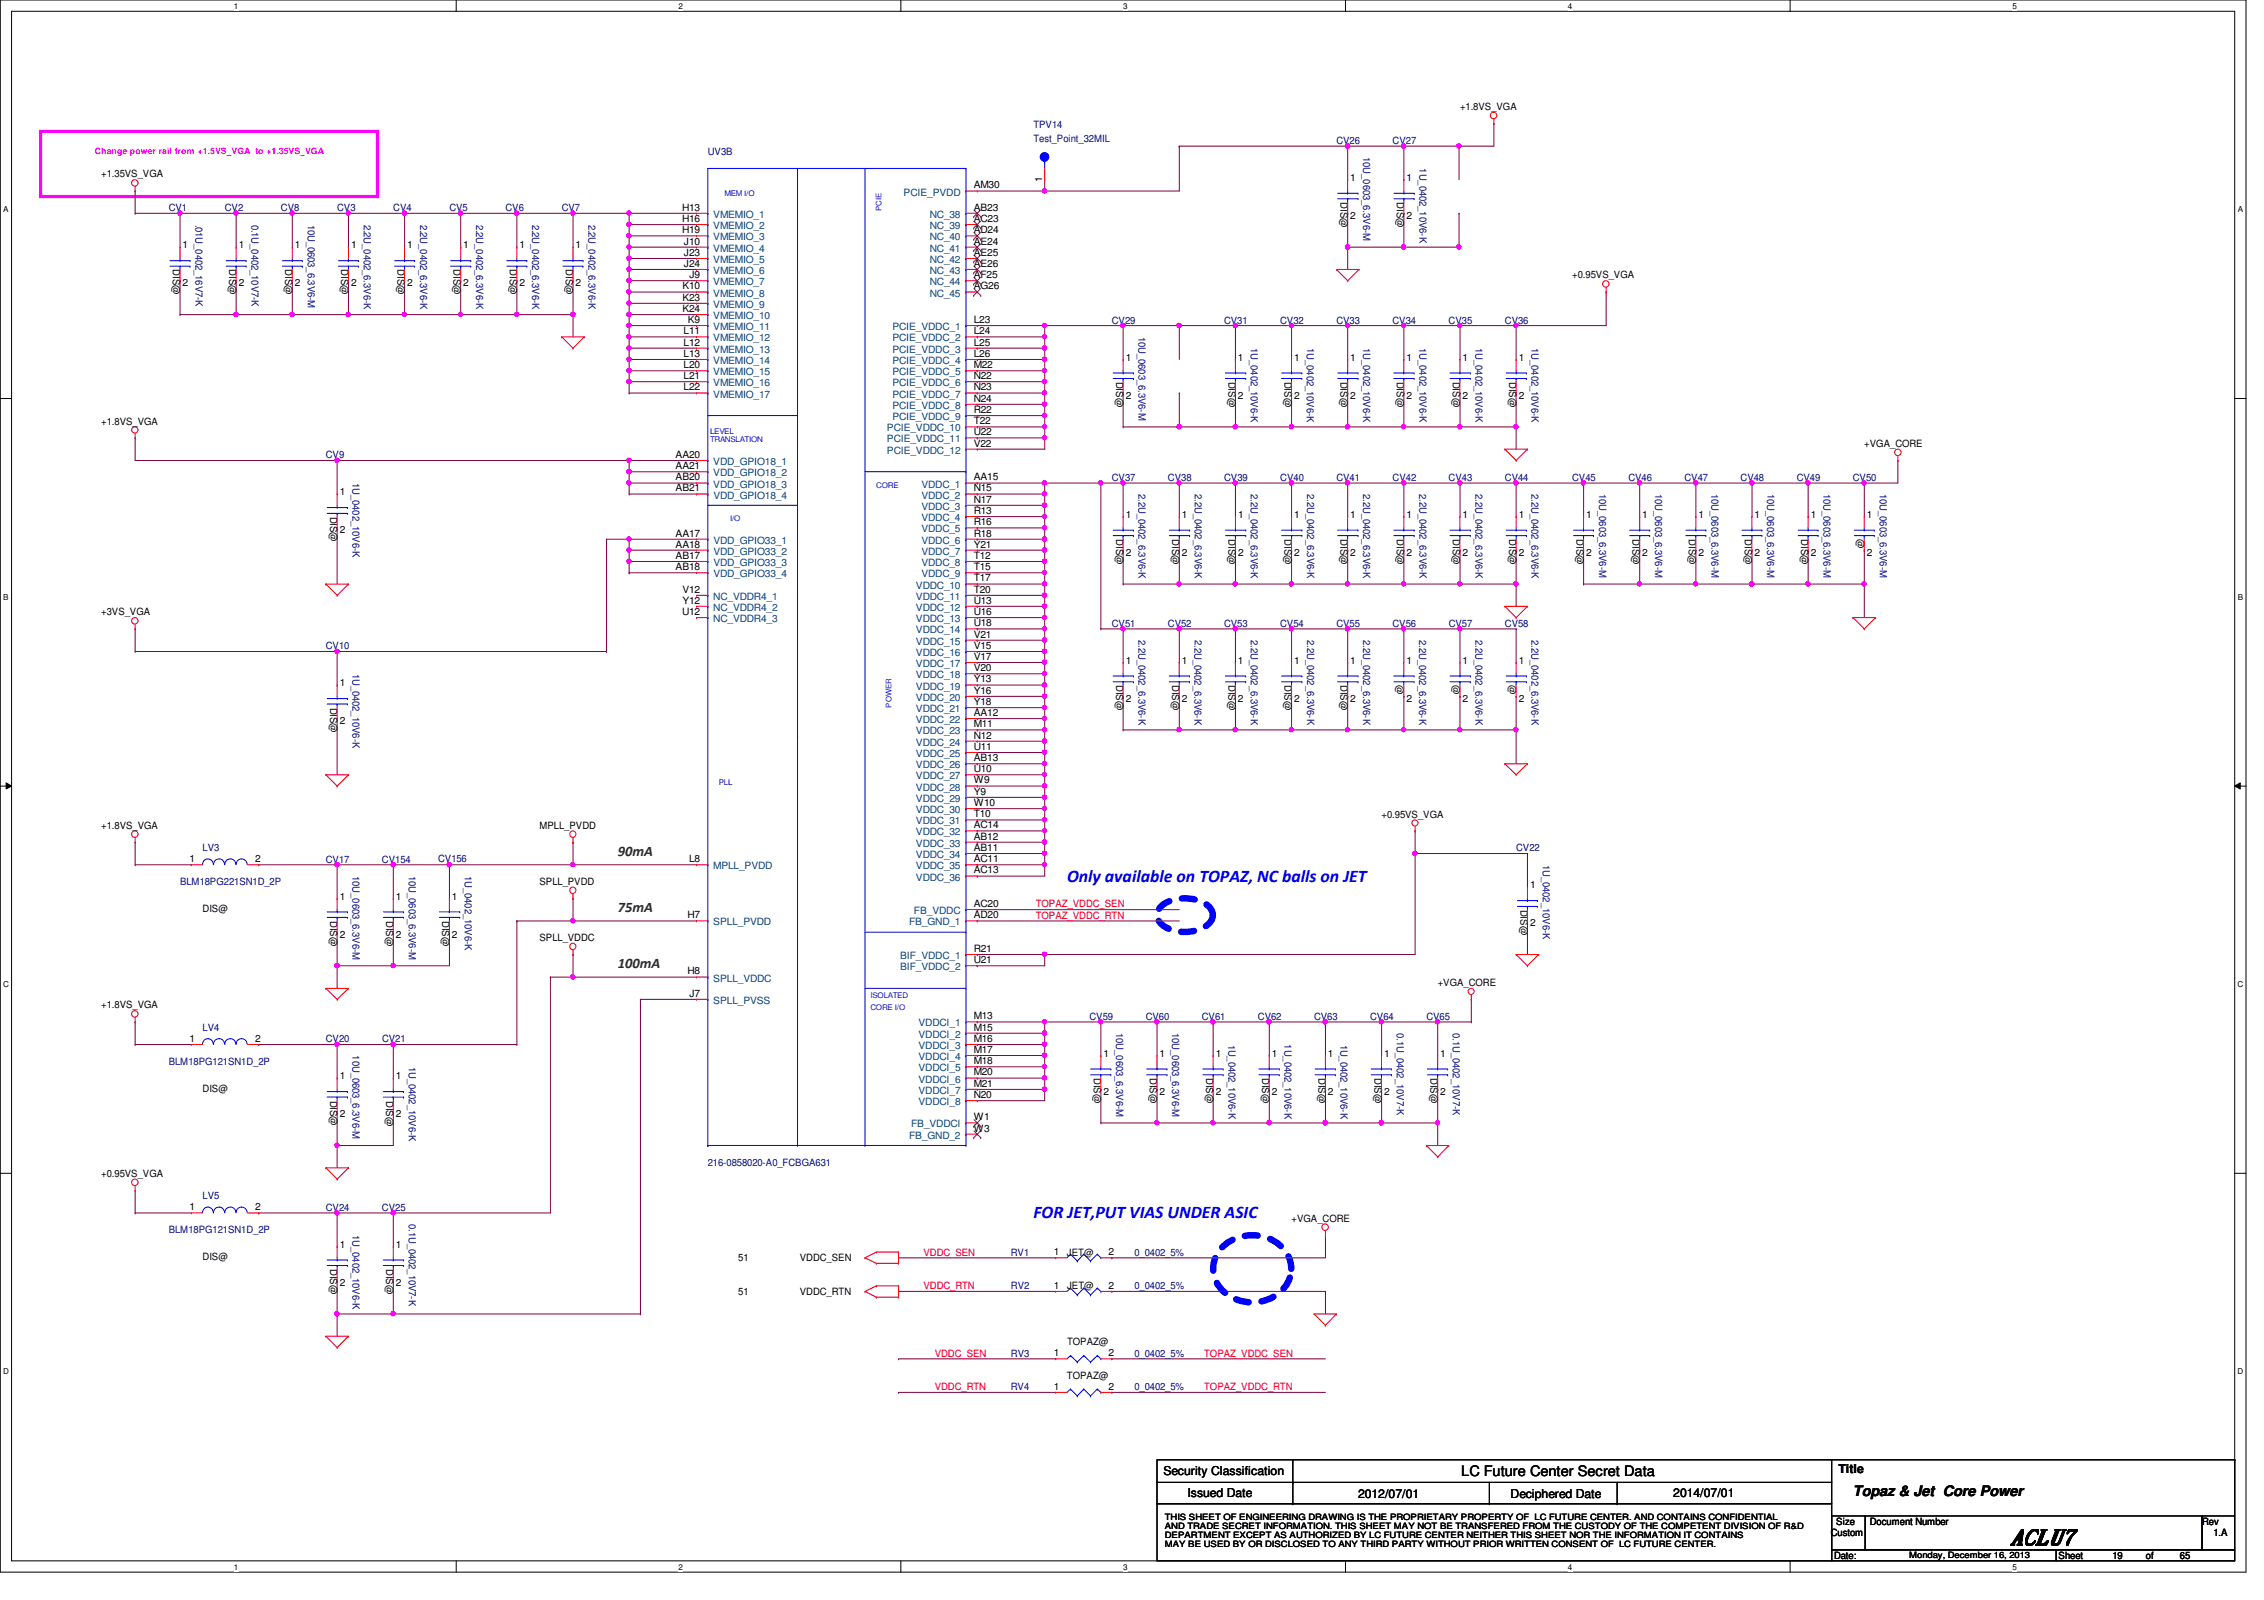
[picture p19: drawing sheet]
<svg xmlns="http://www.w3.org/2000/svg" width="297mm" height="210mm" viewBox="0 0 297 210" stroke-linecap="round" stroke-linejoin="round" font-family="sans-serif">
<defs><g id="words">
<text font-size="2.8" x="263.7" y="202.7">ACLU7</text>
<g font-size="2.3" fill="#00f">
<text x="140" y="115.7">Only available on TOPAZ, NC balls on JET</text>
<text x="135.6" y="159.9">FOR JET,PUT VIAS UNDER ASIC</text>
</g>
<g font-size="1.9" fill="#008000">
<text x="81.1" y="112.3">90mA</text>
<text x="81.1" y="119.7">75mA</text>
<text x="81.1" y="127">100mA</text>
</g>
<g font-size="1.9">
<text x="191.7" y="193.7">LC Future Center Secret Data</text>
<text x="243.1" y="196.2">Topaz &amp; Jet Core Power</text>
</g>
<g font-size="1.6">
<text x="152.6" y="193.5">Security Classification</text>
<text x="155.8" y="196.3">Issued Date</text>
<text x="178.2" y="196.5">2012/07/01</text>
<text x="198.2" y="196.5">Deciphered Date</text>
<text x="219.5" y="196.3">2014/07/01</text>
<text x="241.2" y="193.2">Title</text>
</g>
<g font-size="1.3" fill="#000080">
<text x="135.6" y="16.8">TPV14</text>
<text x="92.9" y="20.4">UV3B</text>
<text x="135.6" y="18.6">Test_Point_32MIL</text>
<text x="175.3" y="18.9">CV26</text>
<text x="178.8" y="20.6" transform="rotate(90 178.8 20.6)">10U_0603_6.3V6-M</text>
<text x="182.7" y="18.9">CV27</text>
<text x="186.2" y="22.1" transform="rotate(90 186.2 22.1)">1U_0402_10V6-K</text>
<text x="22.1" y="27.7">CV1</text>
<text x="25.6" y="29.5" transform="rotate(90 25.6 29.5)">.01U_0402_16V7-K</text>
<text x="29.5" y="27.7">CV2</text>
<text x="33" y="29.5" transform="rotate(90 33 29.5)">0.1U_0402_10V7-K</text>
<text x="36.9" y="27.7">CV8</text>
<text x="40.4" y="29.5" transform="rotate(90 40.4 29.5)">10U_0603_6.3V6-M</text>
<text x="44.2" y="27.7">CV3</text>
<text x="47.7" y="29.5" transform="rotate(90 47.7 29.5)">2.2U_0402_6.3V6-K</text>
<text x="51.6" y="27.7">CV4</text>
<text x="55.1" y="29.5" transform="rotate(90 55.1 29.5)">2.2U_0402_6.3V6-K</text>
<text x="59" y="27.7">CV5</text>
<text x="62.5" y="29.5" transform="rotate(90 62.5 29.5)">2.2U_0402_6.3V6-K</text>
<text x="66.3" y="27.7">CV6</text>
<text x="69.8" y="29.5" transform="rotate(90 69.8 29.5)">2.2U_0402_6.3V6-K</text>
<text x="73.7" y="27.7">CV7</text>
<text x="77.2" y="29.5" transform="rotate(90 77.2 29.5)">2.2U_0402_6.3V6-K</text>
<text x="145.9" y="42.5">CV29</text>
<text x="149.4" y="44.2" transform="rotate(90 149.4 44.2)">10U_0603_6.3V6-M</text>
<text x="160.6" y="42.5">CV31</text>
<text x="164.1" y="45.7" transform="rotate(90 164.1 45.7)">1U_0402_10V6-K</text>
<text x="168" y="42.5">CV32</text>
<text x="171.5" y="45.7" transform="rotate(90 171.5 45.7)">1U_0402_10V6-K</text>
<text x="175.3" y="42.5">CV33</text>
<text x="178.9" y="45.7" transform="rotate(90 178.9 45.7)">1U_0402_10V6-K</text>
<text x="182.7" y="42.5">CV34</text>
<text x="186.2" y="45.7" transform="rotate(90 186.2 45.7)">1U_0402_10V6-K</text>
<text x="190.1" y="42.5">CV35</text>
<text x="193.6" y="45.7" transform="rotate(90 193.6 45.7)">1U_0402_10V6-K</text>
<text x="197.4" y="42.5">CV36</text>
<text x="201" y="45.7" transform="rotate(90 201 45.7)">1U_0402_10V6-K</text>
<text x="42.8" y="60.1">CV9</text>
<text x="46.3" y="63.4" transform="rotate(90 46.3 63.4)">1U_0402_10V6-K</text>
<text x="145.9" y="63.1">CV37</text>
<text x="149.4" y="64.8" transform="rotate(90 149.4 64.8)">2.2U_0402_6.3V6-K</text>
<text x="153.2" y="63.1">CV38</text>
<text x="156.8" y="64.8" transform="rotate(90 156.8 64.8)">2.2U_0402_6.3V6-K</text>
<text x="160.6" y="63.1">CV39</text>
<text x="164.1" y="64.8" transform="rotate(90 164.1 64.8)">2.2U_0402_6.3V6-K</text>
<text x="168" y="63.1">CV40</text>
<text x="171.5" y="64.8" transform="rotate(90 171.5 64.8)">2.2U_0402_6.3V6-K</text>
<text x="175.3" y="63.1">CV41</text>
<text x="178.8" y="64.8" transform="rotate(90 178.8 64.8)">2.2U_0402_6.3V6-K</text>
<text x="182.7" y="63.1">CV42</text>
<text x="186.2" y="64.8" transform="rotate(90 186.2 64.8)">2.2U_0402_6.3V6-K</text>
<text x="190.1" y="63.1">CV43</text>
<text x="193.6" y="64.8" transform="rotate(90 193.6 64.8)">2.2U_0402_6.3V6-K</text>
<text x="197.4" y="63.1">CV44</text>
<text x="201" y="64.8" transform="rotate(90 201 64.8)">2.2U_0402_6.3V6-K</text>
<text x="206.3" y="63.1">CV45</text>
<text x="209.8" y="64.8" transform="rotate(90 209.8 64.8)">10U_0603_6.3V6-M</text>
<text x="213.6" y="63.1">CV46</text>
<text x="217.2" y="64.8" transform="rotate(90 217.2 64.8)">10U_0603_6.3V6-M</text>
<text x="221" y="63.1">CV47</text>
<text x="224.5" y="64.8" transform="rotate(90 224.5 64.8)">10U_0603_6.3V6-M</text>
<text x="228.4" y="63.1">CV48</text>
<text x="231.9" y="64.8" transform="rotate(90 231.9 64.8)">10U_0603_6.3V6-M</text>
<text x="235.7" y="63.1">CV49</text>
<text x="239.3" y="64.8" transform="rotate(90 239.3 64.8)">10U_0603_6.3V6-M</text>
<text x="243.1" y="63.1">CV50</text>
<text x="246.6" y="64.8" transform="rotate(90 246.6 64.8)">10U_0603_6.3V6-M</text>
<text x="145.9" y="82.2">CV51</text>
<text x="149.4" y="84" transform="rotate(90 149.4 84)">2.2U_0402_6.3V6-K</text>
<text x="153.2" y="82.2">CV52</text>
<text x="156.7" y="84" transform="rotate(90 156.7 84)">2.2U_0402_6.3V6-K</text>
<text x="160.6" y="82.2">CV53</text>
<text x="164.1" y="84" transform="rotate(90 164.1 84)">2.2U_0402_6.3V6-K</text>
<text x="168" y="82.2">CV54</text>
<text x="171.5" y="84" transform="rotate(90 171.5 84)">2.2U_0402_6.3V6-K</text>
<text x="175.3" y="82.2">CV55</text>
<text x="178.9" y="84" transform="rotate(90 178.9 84)">2.2U_0402_6.3V6-K</text>
<text x="182.7" y="82.2">CV56</text>
<text x="186.2" y="84" transform="rotate(90 186.2 84)">2.2U_0402_6.3V6-K</text>
<text x="190.1" y="82.2">CV57</text>
<text x="193.6" y="84" transform="rotate(90 193.6 84)">2.2U_0402_6.3V6-K</text>
<text x="197.4" y="82.2">CV58</text>
<text x="201" y="84" transform="rotate(90 201 84)">2.2U_0402_6.3V6-K</text>
<text x="42.8" y="85.2">CV10</text>
<text x="46.3" y="88.4" transform="rotate(90 46.3 88.4)">1U_0402_10V6-K</text>
<text x="26.6" y="111.7">LV3</text>
<text x="42.8" y="113.2">CV17</text>
<text x="50.1" y="113.2">CV154</text>
<text x="57.5" y="113.2">CV156</text>
<text x="198.9" y="111.7">CV22</text>
<text x="202.4" y="113.5" transform="rotate(90 202.4 113.5)">1U_0402_10V6-K</text>
<text x="23.6" y="116.1">BLM18PG221SN1D_2P</text>
<text x="46.3" y="114.9" transform="rotate(90 46.3 114.9)">10U_0603_6.3V6-M</text>
<text x="53.6" y="114.9" transform="rotate(90 53.6 114.9)">10U_0603_6.3V6-M</text>
<text x="61" y="114.9" transform="rotate(90 61 114.9)">1U_0402_10V6-K</text>
<text x="26.6" y="135.2">LV4</text>
<text x="42.8" y="136.7">CV20</text>
<text x="50.1" y="136.7">CV21</text>
<text x="143" y="133.8">CV59</text>
<text x="146.4" y="135.5" transform="rotate(90 146.4 135.5)">10U_0603_6.3V6-M</text>
<text x="150.3" y="133.8">CV60</text>
<text x="153.8" y="135.5" transform="rotate(90 153.8 135.5)">10U_0603_6.3V6-M</text>
<text x="157.7" y="133.8">CV61</text>
<text x="161.2" y="137" transform="rotate(90 161.2 137)">1U_0402_10V6-K</text>
<text x="165" y="133.8">CV62</text>
<text x="168.5" y="137" transform="rotate(90 168.5 137)">1U_0402_10V6-K</text>
<text x="172.4" y="133.8">CV63</text>
<text x="175.9" y="137" transform="rotate(90 175.9 137)">1U_0402_10V6-K</text>
<text x="179.8" y="133.8">CV64</text>
<text x="183.2" y="135.5" transform="rotate(90 183.2 135.5)">0.1U_0402_10V7-K</text>
<text x="187.1" y="133.8">CV65</text>
<text x="190.6" y="135.5" transform="rotate(90 190.6 135.5)">0.1U_0402_10V7-K</text>
<text x="22.1" y="139.7">BLM18PG121SN1D_2P</text>
<text x="46.3" y="138.5" transform="rotate(90 46.3 138.5)">10U_0603_6.3V6-M</text>
<text x="53.6" y="140" transform="rotate(90 53.6 140)">1U_0402_10V6-K</text>
<text x="92.9" y="152.9">216-0858020-A0_FCBGA631</text>
<text x="22.1" y="161.8">BLM18PG121SN1D_2P</text>
<text x="26.6" y="157.3">LV5</text>
<text x="42.8" y="158.8">CV24</text>
<text x="50.1" y="158.8">CV25</text>
<text x="53.6" y="160.6" transform="rotate(90 53.6 160.6)">0.1U_0402_10V7-K</text>
<text x="46.3" y="162" transform="rotate(90 46.3 162)">1U_0402_10V6-K</text>
<text x="132.6" y="164.7">RV1</text>
<text x="148.8" y="164.7">0_0402_5%</text>
<text x="132.6" y="169.1">RV2</text>
<text x="148.8" y="169.1">0_0402_5%</text>
<text x="132.6" y="178">RV3</text>
<text x="148.8" y="178">0_0402_5%</text>
<text x="132.6" y="182.4">RV4</text>
<text x="148.8" y="182.4">0_0402_5%</text>
</g>
<g font-size="1.3">
<text x="191.6" y="14.4">+1.8VS_VGA</text>
<text x="13.3" y="23.3">+1.35VS_VGA</text>
<text x="136.7" y="23.9" transform="rotate(-90 136.7 23.9)">1</text>
<text x="177.2" y="23.7">1</text>
<text x="184.5" y="23.7">1</text>
<text x="89.5" y="29.1">H16</text>
<text x="89.5" y="27.6">H13</text>
<text x="127.8" y="29.1">AC23</text>
<text x="127.8" y="27.6">AB23</text>
<text x="127.8" y="24.7">AM30</text>
<text x="175.9" y="26.5" transform="rotate(90 175.9 26.5)">DIS@</text>
<text x="177.2" y="28.7">2</text>
<text x="183.3" y="26.5" transform="rotate(90 183.3 26.5)">DIS@</text>
<text x="184.5" y="28.7">2</text>
<text x="22.7" y="35.3" transform="rotate(90 22.7 35.3)">DIS@</text>
<text x="24" y="32.6">1</text>
<text x="30.1" y="35.3" transform="rotate(90 30.1 35.3)">DIS@</text>
<text x="31.3" y="32.6">1</text>
<text x="37.4" y="35.3" transform="rotate(90 37.4 35.3)">DIS@</text>
<text x="38.7" y="32.6">1</text>
<text x="44.8" y="35.3" transform="rotate(90 44.8 35.3)">DIS@</text>
<text x="46.1" y="32.6">1</text>
<text x="52.2" y="35.3" transform="rotate(90 52.2 35.3)">DIS@</text>
<text x="53.4" y="32.6">1</text>
<text x="59.5" y="35.3" transform="rotate(90 59.5 35.3)">DIS@</text>
<text x="60.8" y="32.6">1</text>
<text x="66.9" y="35.3" transform="rotate(90 66.9 35.3)">DIS@</text>
<text x="68.1" y="32.6">1</text>
<text x="74.2" y="35.3" transform="rotate(90 74.2 35.3)">DIS@</text>
<text x="75.5" y="32.6">1</text>
<text x="89.5" y="30.6">H19</text>
<text x="89.7" y="35">J24</text>
<text x="89.7" y="33.6">J23</text>
<text x="89.7" y="32.1">J10</text>
<text x="127.8" y="35">AE26</text>
<text x="127.8" y="33.6">AE25</text>
<text x="127.8" y="32.1">AE24</text>
<text x="127.8" y="30.6">AD24</text>
<text x="24" y="37.5">2</text>
<text x="31.3" y="37.5">2</text>
<text x="38.7" y="37.5">2</text>
<text x="46.1" y="37.5">2</text>
<text x="53.4" y="37.5">2</text>
<text x="60.8" y="37.5">2</text>
<text x="68.1" y="37.5">2</text>
<text x="75.5" y="37.5">2</text>
<text x="89.5" y="40.9">K24</text>
<text x="89.5" y="39.5">K23</text>
<text x="89.5" y="38">K10</text>
<text x="90.5" y="36.5">J9</text>
<text x="127.8" y="38">AG26</text>
<text x="127.8" y="36.5">AF25</text>
<text x="206.3" y="36.5">+0.95VS_VGA</text>
<text x="89.7" y="46.8">L13</text>
<text x="89.7" y="45.3">L12</text>
<text x="89.7" y="43.9">L11</text>
<text x="90.2" y="42.4">K9</text>
<text x="127.8" y="46.8">L26</text>
<text x="127.8" y="45.3">L25</text>
<text x="127.8" y="43.9">L24</text>
<text x="127.8" y="42.4">L23</text>
<text x="147.7" y="47.3">1</text>
<text x="162.4" y="47.3">1</text>
<text x="169.8" y="47.3">1</text>
<text x="177.2" y="47.3">1</text>
<text x="184.5" y="47.3">1</text>
<text x="191.9" y="47.3">1</text>
<text x="199.3" y="47.3">1</text>
<text x="89.7" y="51.2">L22</text>
<text x="89.7" y="49.7">L21</text>
<text x="89.7" y="48.3">L20</text>
<text x="127.8" y="52.7">N24</text>
<text x="127.8" y="51.2">N23</text>
<text x="127.8" y="49.7">N22</text>
<text x="127.8" y="48.3">M22</text>
<text x="146.4" y="50.1" transform="rotate(90 146.4 50.1)">DIS@</text>
<text x="147.7" y="52.3">2</text>
<text x="161.2" y="50.1" transform="rotate(90 161.2 50.1)">DIS@</text>
<text x="162.4" y="52.3">2</text>
<text x="168.5" y="50.1" transform="rotate(90 168.5 50.1)">DIS@</text>
<text x="169.8" y="52.3">2</text>
<text x="175.9" y="50.1" transform="rotate(90 175.9 50.1)">DIS@</text>
<text x="177.2" y="52.3">2</text>
<text x="183.3" y="50.1" transform="rotate(90 183.3 50.1)">DIS@</text>
<text x="184.5" y="52.3">2</text>
<text x="190.6" y="50.1" transform="rotate(90 190.6 50.1)">DIS@</text>
<text x="191.9" y="52.3">2</text>
<text x="198" y="50.1" transform="rotate(90 198 50.1)">DIS@</text>
<text x="199.3" y="52.3">2</text>
<text x="13.3" y="55.7">+1.8VS_VGA</text>
<text x="127.8" y="58.6">V22</text>
<text x="127.8" y="57.1">U22</text>
<text x="127.8" y="55.7">T22</text>
<text x="127.8" y="54.2">R22</text>
<text x="244.6" y="58.6">+VGA_CORE</text>
<text x="44.6" y="65">1</text>
<text x="88.6" y="64.5">AB21</text>
<text x="88.6" y="63">AB20</text>
<text x="88.6" y="61.5">AA21</text>
<text x="88.6" y="60.1">AA20</text>
<text x="127.8" y="65.9">N17</text>
<text x="127.8" y="64.5">N15</text>
<text x="127.8" y="63">AA15</text>
<text x="43.3" y="67.8" transform="rotate(90 43.3 67.8)">DIS@</text>
<text x="44.6" y="70">2</text>
<text x="88.6" y="71.8">AA18</text>
<text x="88.6" y="70.4">AA17</text>
<text x="127.8" y="71.8">Y21</text>
<text x="127.8" y="70.4">R18</text>
<text x="127.8" y="68.9">R16</text>
<text x="127.8" y="67.4">R13</text>
<text x="146.4" y="70.7" transform="rotate(90 146.4 70.7)">DIS@</text>
<text x="147.7" y="67.9">1</text>
<text x="153.8" y="70.7" transform="rotate(90 153.8 70.7)">DIS@</text>
<text x="155.1" y="67.9">1</text>
<text x="161.2" y="70.7" transform="rotate(90 161.2 70.7)">DIS@</text>
<text x="162.4" y="67.9">1</text>
<text x="168.5" y="70.7" transform="rotate(90 168.5 70.7)">DIS@</text>
<text x="169.8" y="67.9">1</text>
<text x="175.9" y="70.7" transform="rotate(90 175.9 70.7)">DIS@</text>
<text x="177.1" y="67.9">1</text>
<text x="183.3" y="70.7" transform="rotate(90 183.3 70.7)">DIS@</text>
<text x="184.5" y="67.9">1</text>
<text x="190.6" y="70.7" transform="rotate(90 190.6 70.7)">DIS@</text>
<text x="191.9" y="67.9">1</text>
<text x="198" y="70.7" transform="rotate(90 198 70.7)">DIS@</text>
<text x="199.3" y="67.9">1</text>
<text x="206.8" y="70.7" transform="rotate(90 206.8 70.7)">DIS@</text>
<text x="208.1" y="67.9">1</text>
<text x="214.2" y="70.7" transform="rotate(90 214.2 70.7)">DIS@</text>
<text x="215.5" y="67.9">1</text>
<text x="221.6" y="70.7" transform="rotate(90 221.6 70.7)">DIS@</text>
<text x="222.8" y="67.9">1</text>
<text x="228.9" y="70.7" transform="rotate(90 228.9 70.7)">DIS@</text>
<text x="230.2" y="67.9">1</text>
<text x="236.3" y="70.7" transform="rotate(90 236.3 70.7)">DIS@</text>
<text x="237.6" y="67.9">1</text>
<text x="243.7" y="70.7" transform="rotate(90 243.7 70.7)">@</text>
<text x="244.9" y="67.9">1</text>
<text x="88.6" y="74.8">AB18</text>
<text x="88.6" y="73.3">AB17</text>
<text x="89.5" y="77.8">V12</text>
<text x="127.8" y="77.8">T20</text>
<text x="127.8" y="76.3">T17</text>
<text x="127.8" y="74.8">T15</text>
<text x="127.8" y="73.3">T12</text>
<text x="147.7" y="72.9">2</text>
<text x="155.1" y="72.9">2</text>
<text x="162.4" y="72.9">2</text>
<text x="169.8" y="72.9">2</text>
<text x="177.1" y="72.9">2</text>
<text x="184.5" y="72.9">2</text>
<text x="191.9" y="72.9">2</text>
<text x="199.3" y="72.9">2</text>
<text x="208.1" y="72.9">2</text>
<text x="215.5" y="72.9">2</text>
<text x="222.8" y="72.9">2</text>
<text x="230.2" y="72.9">2</text>
<text x="237.6" y="72.9">2</text>
<text x="244.9" y="72.9">2</text>
<text x="13.3" y="80.7">+3VS_VGA</text>
<text x="89.5" y="80.7">U12</text>
<text x="89.5" y="79.2">Y12</text>
<text x="127.8" y="83.6">V21</text>
<text x="127.8" y="82.2">U18</text>
<text x="127.8" y="80.7">U16</text>
<text x="127.8" y="79.2">U13</text>
<text x="127.8" y="89.5">Y13</text>
<text x="127.8" y="88">V20</text>
<text x="127.8" y="86.6">V17</text>
<text x="127.8" y="85.1">V15</text>
<text x="146.4" y="89.9" transform="rotate(90 146.4 89.9)">DIS@</text>
<text x="147.7" y="87.1">1</text>
<text x="153.8" y="89.9" transform="rotate(90 153.8 89.9)">DIS@</text>
<text x="155.1" y="87.1">1</text>
<text x="161.2" y="89.9" transform="rotate(90 161.2 89.9)">DIS@</text>
<text x="162.4" y="87.1">1</text>
<text x="168.5" y="89.9" transform="rotate(90 168.5 89.9)">DIS@</text>
<text x="169.8" y="87.1">1</text>
<text x="175.9" y="89.9" transform="rotate(90 175.9 89.9)">DIS@</text>
<text x="177.2" y="87.1">1</text>
<text x="183.2" y="89.9" transform="rotate(90 183.2 89.9)">@</text>
<text x="184.5" y="87.1">1</text>
<text x="190.6" y="89.9" transform="rotate(90 190.6 89.9)">@</text>
<text x="191.9" y="87.1">1</text>
<text x="198" y="89.9" transform="rotate(90 198 89.9)">@</text>
<text x="199.3" y="87.1">1</text>
<text x="43.3" y="92.8" transform="rotate(90 43.3 92.8)">DIS@</text>
<text x="44.6" y="90">1</text>
<text x="44.6" y="95">2</text>
<text x="127.8" y="95.4">M11</text>
<text x="127.8" y="93.9">AA12</text>
<text x="127.8" y="92.5">Y18</text>
<text x="127.8" y="91">Y16</text>
<text x="147.7" y="92.1">2</text>
<text x="155.1" y="92.1">2</text>
<text x="162.4" y="92.1">2</text>
<text x="169.8" y="92.1">2</text>
<text x="177.2" y="92.1">2</text>
<text x="184.5" y="92.1">2</text>
<text x="191.9" y="92.1">2</text>
<text x="199.3" y="92.1">2</text>
<text x="127.8" y="101.3">U10</text>
<text x="127.8" y="99.9">AB13</text>
<text x="127.8" y="98.4">U11</text>
<text x="127.8" y="96.9">N12</text>
<text x="127.8" y="107.2">T10</text>
<text x="127.8" y="105.7">W10</text>
<text x="127.8" y="104.3">Y9</text>
<text x="127.8" y="102.8">W9</text>
<text x="181.3" y="107.3">+0.95VS_VGA</text>
<text x="13.3" y="108.8">+1.8VS_VGA</text>
<text x="24.8" y="113.1">1</text>
<text x="33.5" y="113.1">2</text>
<text x="70.8" y="108.8">MPLL_PVDD</text>
<text x="90.4" y="113.1">L8</text>
<text x="127.8" y="113.1">AC11</text>
<text x="127.8" y="111.6">AB11</text>
<text x="127.8" y="110.1">AB12</text>
<text x="127.8" y="108.7">AC14</text>
<text x="26.6" y="119.6">DIS@</text>
<text x="44.6" y="118">1</text>
<text x="51.9" y="118">1</text>
<text x="59.3" y="118">1</text>
<text x="70.8" y="116.1">SPLL_PVDD</text>
<text x="127.8" y="119">AC20</text>
<text x="127.8" y="114.6">AC13</text>
<text x="199.5" y="119.3" transform="rotate(90 199.5 119.3)">DIS@</text>
<text x="200.7" y="116.5">1</text>
<text x="43.3" y="120.8" transform="rotate(90 43.3 120.8)">DIS@</text>
<text x="44.6" y="123">2</text>
<text x="50.7" y="120.8" transform="rotate(90 50.7 120.8)">DIS@</text>
<text x="51.9" y="123">2</text>
<text x="58" y="120.8" transform="rotate(90 58 120.8)">DIS@</text>
<text x="59.3" y="123">2</text>
<text x="70.8" y="123.5">SPLL_VDDC</text>
<text x="90.2" y="120.5">H7</text>
<text x="127.8" y="124.9">R21</text>
<text x="127.8" y="120.5">AD20</text>
<text x="200.7" y="121.5">2</text>
<text x="90.2" y="127.8">H8</text>
<text x="90.5" y="130.8">J7</text>
<text x="127.8" y="126.4">U21</text>
<text x="188.6" y="129.4">+VGA_CORE</text>
<text x="13.3" y="132.3">+1.8VS_VGA</text>
<text x="24.8" y="136.7">1</text>
<text x="33.5" y="136.7">2</text>
<text x="127.8" y="136.7">M16</text>
<text x="127.8" y="135.2">M15</text>
<text x="127.8" y="133.7">M13</text>
<text x="26.6" y="143.2">DIS@</text>
<text x="44.6" y="141.6">1</text>
<text x="51.9" y="141.6">1</text>
<text x="127.8" y="142.6">M21</text>
<text x="127.8" y="141.1">M20</text>
<text x="127.8" y="139.6">M18</text>
<text x="127.8" y="138.1">M17</text>
<text x="143.5" y="141.4" transform="rotate(90 143.5 141.4)">DIS@</text>
<text x="144.8" y="143.6">2</text>
<text x="144.8" y="138.6">1</text>
<text x="150.9" y="141.4" transform="rotate(90 150.9 141.4)">DIS@</text>
<text x="152.1" y="143.6">2</text>
<text x="152.1" y="138.6">1</text>
<text x="158.2" y="141.4" transform="rotate(90 158.2 141.4)">DIS@</text>
<text x="159.5" y="138.6">1</text>
<text x="159.5" y="143.6">2</text>
<text x="165.6" y="141.4" transform="rotate(90 165.6 141.4)">DIS@</text>
<text x="166.9" y="143.6">2</text>
<text x="166.9" y="138.6">1</text>
<text x="173" y="141.4" transform="rotate(90 173 141.4)">DIS@</text>
<text x="174.2" y="138.6">1</text>
<text x="174.2" y="143.6">2</text>
<text x="180.3" y="141.4" transform="rotate(90 180.3 141.4)">DIS@</text>
<text x="181.6" y="138.6">1</text>
<text x="181.6" y="143.6">2</text>
<text x="187.7" y="141.4" transform="rotate(90 187.7 141.4)">DIS@</text>
<text x="189" y="143.6">2</text>
<text x="189" y="138.6">1</text>
<text x="43.3" y="144.4" transform="rotate(90 43.3 144.4)">DIS@</text>
<text x="44.6" y="146.6">2</text>
<text x="50.7" y="144.4" transform="rotate(90 50.7 144.4)">DIS@</text>
<text x="51.9" y="146.6">2</text>
<text x="127.8" y="148.4">W3</text>
<text x="127.8" y="147">W1</text>
<text x="127.8" y="144">N20</text>
<text x="13.3" y="154.4">+0.95VS_VGA</text>
<text x="24.8" y="158.8">1</text>
<text x="33.5" y="158.8">2</text>
<text x="169.5" y="160.3">+VGA_CORE</text>
<text x="26.6" y="165.3">DIS@</text>
<text x="43.3" y="166.5" transform="rotate(90 43.3 166.5)">DIS@</text>
<text x="44.6" y="163.7">1</text>
<text x="50.7" y="166.5" transform="rotate(90 50.7 166.5)">DIS@</text>
<text x="51.9" y="163.7">1</text>
<text x="96.9" y="165.4">51</text>
<text x="104.9" y="165.4">VDDC_SEN</text>
<text x="138.3" y="164.7">1</text>
<text x="140" y="164.7">JET@</text>
<text x="145.4" y="164.7">2</text>
<text x="44.6" y="168.7">2</text>
<text x="51.9" y="168.7">2</text>
<text x="96.9" y="169.9">51</text>
<text x="104.9" y="169.9">VDDC_RTN</text>
<text x="138.3" y="169.1">1</text>
<text x="140" y="169.1">JET@</text>
<text x="145.5" y="169.1">2</text>
<text x="138.3" y="177.9">1</text>
<text x="140" y="176.5">TOPAZ@</text>
<text x="145.5" y="177.9">2</text>
<text x="138.3" y="182.3">1</text>
<text x="140" y="180.9">TOPAZ@</text>
<text x="145.4" y="182.3">2</text>
<text x="240.2" y="201.5">Custom</text>
<text x="240.9" y="200.1">Size</text>
<text x="245.3" y="200.1">Document Number</text>
<text x="288.9" y="200.1">Rev</text>
<text x="290.4" y="201.5">1.A</text>
<text x="240.6" y="204.5">Date:</text>
<text x="270.1" y="204.5">Sheet</text>
<text x="277.2" y="204.5">19</text>
<text x="281.6" y="204.5">of</text>
<text x="286" y="204.5">65</text>
</g>
<g font-size="1.3" fill="#004080">
<text x="93.6" y="28.6">VMEMIO_1</text>
<text x="118.6" y="25.7">PCIE_PVDD</text>
<text x="122" y="28.6">NC_38</text>
<text x="93.6" y="35.9">VMEMIO_6</text>
<text x="93.6" y="34.5">VMEMIO_5</text>
<text x="93.6" y="33">VMEMIO_4</text>
<text x="93.6" y="31.5">VMEMIO_3</text>
<text x="93.6" y="30.1">VMEMIO_2</text>
<text x="122" y="35.9">NC_43</text>
<text x="122" y="34.5">NC_42</text>
<text x="122" y="33">NC_41</text>
<text x="122" y="31.5">NC_40</text>
<text x="122" y="30.1">NC_39</text>
<text x="93.6" y="38.9">VMEMIO_8</text>
<text x="93.6" y="37.4">VMEMIO_7</text>
<text x="93.6" y="41.9">VMEMIO_10</text>
<text x="93.6" y="40.4">VMEMIO_9</text>
<text x="122" y="37.4">NC_44</text>
<text x="122" y="38.9">NC_45</text>
<text x="93.6" y="44.8">VMEMIO_12</text>
<text x="93.6" y="43.3">VMEMIO_11</text>
<text x="93.6" y="46.3">VMEMIO_13</text>
<text x="93.6" y="47.7">VMEMIO_14</text>
<text x="117.1" y="43.3">PCIE_VDDC_1</text>
<text x="117.1" y="44.8">PCIE_VDDC_2</text>
<text x="117.1" y="46.3">PCIE_VDDC_3</text>
<text x="117.1" y="47.7">PCIE_VDDC_4</text>
<text x="93.6" y="49.2">VMEMIO_15</text>
<text x="93.6" y="50.7">VMEMIO_16</text>
<text x="93.6" y="52.2">VMEMIO_17</text>
<text x="117.1" y="49.2">PCIE_VDDC_5</text>
<text x="117.1" y="50.7">PCIE_VDDC_6</text>
<text x="117.1" y="52.1">PCIE_VDDC_7</text>
<text x="117.1" y="53.6">PCIE_VDDC_8</text>
<text x="116.4" y="56.6">PCIE_VDDC_10</text>
<text x="116.4" y="59.5">PCIE_VDDC_12</text>
<text x="116.4" y="58">PCIE_VDDC_11</text>
<text x="117.1" y="55.1">PCIE_VDDC_9</text>
<text x="93.6" y="61">VDD_GPIO18_1</text>
<text x="93.6" y="62.5">VDD_GPIO18_2</text>
<text x="93.6" y="64">VDD_GPIO18_3</text>
<text x="93.6" y="65.4">VDD_GPIO18_4</text>
<text x="120.9" y="65.4">VDDC_2</text>
<text x="120.9" y="64">VDDC_1</text>
<text x="93.6" y="71.3">VDD_GPIO33_1</text>
<text x="120.9" y="71.3">VDDC_6</text>
<text x="120.9" y="69.8">VDDC_5</text>
<text x="120.9" y="68.4">VDDC_4</text>
<text x="120.9" y="66.9">VDDC_3</text>
<text x="93.6" y="75.7">VDD_GPIO33_4</text>
<text x="93.6" y="74.2">VDD_GPIO33_3</text>
<text x="93.6" y="72.8">VDD_GPIO33_2</text>
<text x="120.2" y="77.2">VDDC_10</text>
<text x="120.9" y="75.7">VDDC_9</text>
<text x="120.9" y="74.2">VDDC_8</text>
<text x="120.9" y="72.8">VDDC_7</text>
<text x="93.6" y="81.6">NC_VDDR4_3</text>
<text x="93.6" y="80.1">NC_VDDR4_2</text>
<text x="93.6" y="78.7">NC_VDDR4_1</text>
<text x="120.2" y="80.1">VDDC_12</text>
<text x="120.2" y="78.7">VDDC_11</text>
<text x="120.2" y="81.6">VDDC_13</text>
<text x="120.2" y="83.1">VDDC_14</text>
<text x="120.2" y="84.6">VDDC_15</text>
<text x="120.2" y="86.1">VDDC_16</text>
<text x="120.2" y="87.5">VDDC_17</text>
<text x="120.2" y="89">VDDC_18</text>
<text x="120.2" y="90.5">VDDC_19</text>
<text x="120.2" y="91.9">VDDC_20</text>
<text x="120.2" y="93.4">VDDC_21</text>
<text x="120.2" y="94.9">VDDC_22</text>
<text x="120.2" y="100.8">VDDC_26</text>
<text x="120.2" y="96.3">VDDC_23</text>
<text x="120.2" y="99.3">VDDC_25</text>
<text x="120.2" y="97.8">VDDC_24</text>
<text x="120.2" y="105.2">VDDC_29</text>
<text x="120.2" y="103.7">VDDC_28</text>
<text x="120.2" y="102.2">VDDC_27</text>
<text x="120.2" y="106.7">VDDC_30</text>
<text x="120.2" y="112.6">VDDC_34</text>
<text x="120.2" y="111.1">VDDC_33</text>
<text x="120.2" y="109.6">VDDC_32</text>
<text x="120.2" y="108.2">VDDC_31</text>
<text x="93.6" y="114">MPLL_PVDD</text>
<text x="119.9" y="119.9">FB_VDDC</text>
<text x="120.2" y="115.5">VDDC_36</text>
<text x="120.2" y="114">VDDC_35</text>
<text x="93.6" y="121.4">SPLL_PVDD</text>
<text x="118.1" y="125.8">BIF_VDDC_1</text>
<text x="119.3" y="121.4">FB_GND_1</text>
<text x="93.6" y="131.7">SPLL_PVSS</text>
<text x="93.6" y="128.8">SPLL_VDDC</text>
<text x="118.1" y="127.3">BIF_VDDC_2</text>
<text x="120.5" y="134.7">VDDCI_1</text>
<text x="120.5" y="136.1">VDDCI_2</text>
<text x="120.5" y="137.6">VDDCI_3</text>
<text x="120.5" y="139.1">VDDCI_4</text>
<text x="120.5" y="140.5">VDDCI_5</text>
<text x="120.5" y="142">VDDCI_6</text>
<text x="120.5" y="143.5">VDDCI_7</text>
<text x="119.3" y="149.4">FB_GND_2</text>
<text x="119.5" y="147.9">FB_VDDCI</text>
<text x="120.5" y="145">VDDCI_8</text>
</g>
<g font-size="1.3" fill="#f00">
<text x="135.9" y="119">TOPAZ_VDDC_SEN</text>
<text x="135.9" y="120.5">TOPAZ_VDDC_RTN</text>
<text x="121.2" y="164.7">VDDC_SEN</text>
<text x="121.2" y="169.1">VDDC_RTN</text>
<text x="122.6" y="178">VDDC_SEN</text>
<text x="158" y="178">TOPAZ_VDDC_SEN</text>
<text x="122.6" y="182.4">VDDC_RTN</text>
<text x="158" y="182.4">TOPAZ_VDDC_RTN</text>
</g>
<g font-size="1.1">
<text x="30.7" y="1.1">1</text>
<text x="89" y="1.1">2</text>
<text x="147.4" y="1.1">3</text>
<text x="205.7" y="1.1">4</text>
<text x="264" y="1.1">5</text>
<text x=".4" y="27.9">A</text>
<text x="293.6" y="27.9">A</text>
<text x=".4" y="78.7">B</text>
<text x="293.6" y="78.7">B</text>
<text x=".4" y="129.5">C</text>
<text x="293.6" y="129.5">C</text>
<text x=".4" y="180.3">D</text>
<text x="293.6" y="180.3">D</text>
<text x="152.8" y="199.4">THIS SHEET OF ENGINEERING DRAWING IS THE PROPRIETARY PROPERTY OF LC FUTURE CENTER. AND CONTAINS CONFIDENTIAL</text>
<text x="152.8" y="201.8">DEPARTMENT EXCEPT AS AUTHORIZED BY LC FUTURE CENTER NEITHER THIS SHEET NOR THE INFORMATION IT CONTAINS</text>
<text x="152.8" y="202.9">MAY BE USED BY OR DISCLOSED TO ANY THIRD PARTY WITHOUT PRIOR WRITTEN CONSENT OF LC FUTURE CENTER.</text>
<text x="152.8" y="200.6">AND TRADE SECRET INFORMATION. THIS SHEET MAY NOT BE TRANSFERED FROM THE CUSTODY OF THE COMPETENT DIVISION OF R&amp;D</text>
<text x="30.7" y="205.9">1</text>
<text x="89" y="205.9">2</text>
<text x="147.4" y="205.9">3</text>
<text x="205.7" y="205.9">4</text>
<text x="250.5" y="204.4">Monday, December 16, 2013</text>
<text x="264" y="205.9">5</text>
</g>
<text font-size="1.1" fill="#f0f" x="12.4" y="20.2">Change power rail from +1.5VS_VGA to +1.35VS_VGA</text>
<g font-size="1" fill="#00f">
<text x="95.1" y="25.7">MEM I/O</text>
<text x="115.6" y="27.7" transform="rotate(-90 115.6 27.7)">PCIE</text>
<text x="93.2" y="58">TRANSLATION</text>
<text x="93.2" y="56.9">LEVEL</text>
<text x="115" y="64">CORE</text>
<text x="95.8" y="68.4">I/O</text>
<text x="117" y="92.8" transform="rotate(-90 117 92.8)">POWER</text>
<text x="94.3" y="103">PLL</text>
<text x="114.2" y="131">ISOLATED</text>
<text x="114.2" y="132.5">CORE I/O</text>
</g>
</g></defs>
<path d="M0 0h294.7v206.2h-294.7zM1.5 1.5h291.7v203.3h-291.7z" fill="none" stroke="#000" stroke-width=".13"/>
<g fill="#fff">
<path d="M30.7 .2h.6v1.2h-.6z"/>
<path d="M30.7 204.9h.6v1.2h-.6z"/>
</g>
<path d="M59.9 0v1.5M59.9 204.8v1.4" fill="none" stroke="#000" stroke-width=".13"/>
<g fill="#fff">
<path d="M89 .2h.6v1.2h-.6z"/>
<path d="M89 204.9h.6v1.2h-.6z"/>
</g>
<path d="M118.2 0v1.5M118.2 204.8v1.4" fill="none" stroke="#000" stroke-width=".13"/>
<g fill="#fff">
<path d="M147.4 .2h.6v1.2h-.6z"/>
<path d="M147.4 204.9h.6v1.2h-.6z"/>
</g>
<path d="M176.5 0v1.5M176.5 204.8v1.4" fill="none" stroke="#000" stroke-width=".13"/>
<g fill="#fff">
<path d="M205.7 .2h.6v1.2h-.6z"/>
<path d="M205.7 204.9h.6v1.2h-.6z"/>
</g>
<path d="M234.9 0v1.5M234.9 204.8v1.5" fill="none" stroke="#000" stroke-width=".13"/>
<g fill="#fff">
<path d="M264 .2h.6v1.2h-.6z"/>
<path d="M264 204.9h.6v1.2h-.6z"/>
<path d="M.4 26.9h.7v1.2h-.7z"/>
<path d="M293.6 26.9h.7v1.2h-.7z"/>
<path d="M.4 77.7h.7v1.2h-.7z"/>
<path d="M293.6 77.7h.7v1.2h-.7z"/>
</g>
<path d="M0 52.3h1.5M293.2 52.3h1.5" fill="none" stroke="#000" stroke-width=".13"/>
<g fill="#fff">
<path d="M.4 128.5h.8v1.2h-.8z"/>
<path d="M293.6 128.5h.7v1.2h-.7z"/>
</g>
<path d="M0 103.1h1.5M.8 102.7l.7 .4-.7 .4zM293.2 103.1h1.5M293.2 103.1l.7-.4v.8z" fill="none" stroke="#000" stroke-width=".13"/>
<path d="M.8 102.7l.7 .4-.7 .4zM293.2 103.1l.7-.4v.8z" fill="#000"/>
<g fill="#fff">
<path d="M.4 179.3h.8v1.2h-.8z"/>
<path d="M293.6 179.3h.7v1.2h-.7z"/>
</g>
<path d="M0 153.9h1.5M293.2 153.9h1.5" fill="none" stroke="#000" stroke-width=".13"/>
<path d="M152.2 119.1a4.8 4.8 0 0 1 4.9-1 2.55 2.55 0 0 1 2 2 2.09 2.09 0 0 1-1.4 1.7 5.1 5.1 0 0 1-5.5-.8 1.45 1.45 0 0 1 0-1.9zM160.4 163.6a5.6 5.6 0 0 1 8.3 .6 4.1 4.1 0 0 1-1.8 6.1 5.4 5.4 0 0 1-7.4-2.3 3.9 3.9 0 0 1 .9-4.4z" fill="none" stroke="#00f" stroke-width=".85" stroke-dasharray="1.7 1.7"/>
<path d="M5.3 17.2h44.2v8.6h-44.2z" fill="none" stroke="#f0f" stroke-width=".42"/>
<path d="M176.8 19.2h.1M176.8 19.2v4.4M191.4 19.2h4.6M191.4 19.2h.1" fill="none" stroke="#800040" stroke-width=".13"/>
<circle cx="191.4" cy="19.2" r=".29" fill="#f0f"/>
<circle cx="191.4" cy="19.2" r=".29" fill="none" stroke="#f0f" stroke-width=".13"/>
<path d="M184.2 19.2h.1M184.2 19.2v4.4M176.8 28h.1M176.8 28v4.4M184.2 28h.1M184.2 28v4.4M154.7 42.7h7.4M154.7 42.7h.1M154.7 42.7v4.5" fill="none" stroke="#800040" stroke-width=".13"/>
<circle cx="162.1" cy="42.7" r=".29" fill="#f0f"/>
<circle cx="162.1" cy="42.7" r=".29" fill="none" stroke="#f0f" stroke-width=".13"/>
<circle cx="154.7" cy="42.7" r=".29" fill="#f0f"/>
<circle cx="154.7" cy="42.7" r=".29" fill="none" stroke="#f0f" stroke-width=".13"/>
<path d="M147.4 42.7h.1M147.4 42.7v4.5" fill="none" stroke="#800040" stroke-width=".13"/>
<circle cx="147.3" cy="42.7" r=".29" fill="#f0f"/>
<circle cx="147.3" cy="42.7" r=".29" fill="none" stroke="#f0f" stroke-width=".13"/>
<path d="M162.1 42.7h.1M162.1 42.7v4.5M176.8 42.7h7.4M176.8 42.7h.1M176.8 42.7v4.5" fill="none" stroke="#800040" stroke-width=".13"/>
<circle cx="176.8" cy="42.7" r=".29" fill="#f0f"/>
<circle cx="176.8" cy="42.7" r=".29" fill="none" stroke="#f0f" stroke-width=".13"/>
<path d="M169.5 42.7h.1M169.5 42.7v4.5M184.2 42.7h.1M184.2 42.7v4.5M198.9 42.7h.1M198.9 42.7v4.5M198.9 42.7h11.8" fill="none" stroke="#800040" stroke-width=".13"/>
<circle cx="198.9" cy="42.7" r=".29" fill="#f0f"/>
<circle cx="198.9" cy="42.7" r=".29" fill="none" stroke="#f0f" stroke-width=".13"/>
<path d="M191.6 42.7h.1M191.6 42.7v4.5M154.7 63.4h7.4M154.7 63.4h.1M154.7 63.4v4.4" fill="none" stroke="#800040" stroke-width=".13"/>
<circle cx="154.7" cy="63.3" r=".29" fill="#f0f"/>
<circle cx="154.7" cy="63.3" r=".29" fill="none" stroke="#f0f" stroke-width=".13"/>
<path d="M147.4 63.4h.1M147.4 63.4v4.4M162.1 63.4h.1M162.1 63.4v4.4" fill="none" stroke="#800040" stroke-width=".13"/>
<circle cx="162.1" cy="63.3" r=".29" fill="#f0f"/>
<circle cx="162.1" cy="63.3" r=".29" fill="none" stroke="#f0f" stroke-width=".13"/>
<path d="M176.8 63.4h7.4M176.8 63.4h.1M176.8 63.4v4.4" fill="none" stroke="#800040" stroke-width=".13"/>
<circle cx="176.8" cy="63.3" r=".29" fill="#f0f"/>
<circle cx="176.8" cy="63.3" r=".29" fill="none" stroke="#f0f" stroke-width=".13"/>
<path d="M169.5 63.4h.1M169.5 63.4v4.4" fill="none" stroke="#800040" stroke-width=".13"/>
<circle cx="169.4" cy="63.3" r=".29" fill="#f0f"/>
<circle cx="169.4" cy="63.3" r=".29" fill="none" stroke="#f0f" stroke-width=".13"/>
<path d="M184.2 63.4h.1M184.2 63.4v4.4" fill="none" stroke="#800040" stroke-width=".13"/>
<circle cx="184.2" cy="63.3" r=".29" fill="#f0f"/>
<circle cx="184.2" cy="63.3" r=".29" fill="none" stroke="#f0f" stroke-width=".13"/>
<path d="M191.6 63.4h.1M191.6 63.4v4.4M198.9 63.4h.1M198.9 63.4v4.4" fill="none" stroke="#800040" stroke-width=".13"/>
<circle cx="191.5" cy="63.3" r=".29" fill="#f0f"/>
<circle cx="191.5" cy="63.3" r=".29" fill="none" stroke="#f0f" stroke-width=".13"/>
<path d="M154.7 82.5h7.4M154.7 82.5h.1M154.7 82.5v4.4" fill="none" stroke="#800040" stroke-width=".13"/>
<circle cx="162.1" cy="82.5" r=".29" fill="#f0f"/>
<circle cx="162.1" cy="82.5" r=".29" fill="none" stroke="#f0f" stroke-width=".13"/>
<circle cx="154.7" cy="82.5" r=".29" fill="#f0f"/>
<circle cx="154.7" cy="82.5" r=".29" fill="none" stroke="#f0f" stroke-width=".13"/>
<path d="M215.1 63.4h7.4M215.1 63.4h.1M215.1 63.4v4.4M147.4 82.5h.1M147.4 82.5v4.4M162.1 82.5h.1M162.1 82.5v4.4M169.5 82.5h.1M169.5 82.5v4.4M176.8 82.5h.1M176.8 82.5v4.4" fill="none" stroke="#800040" stroke-width=".13"/>
<circle cx="222.5" cy="63.3" r=".29" fill="#f0f"/>
<circle cx="222.5" cy="63.3" r=".29" fill="none" stroke="#f0f" stroke-width=".13"/>
<circle cx="215.1" cy="63.3" r=".29" fill="#f0f"/>
<circle cx="215.1" cy="63.3" r=".29" fill="none" stroke="#f0f" stroke-width=".13"/>
<path d="M207.8 63.4h.1M207.8 63.4v4.4M222.5 63.4h.1M222.5 63.4v4.4M237.2 63.4h.1M237.2 63.4v4.4M244.6 63.4h.1M244.6 63.4h4.4" fill="none" stroke="#800040" stroke-width=".13"/>
<circle cx="244.6" cy="63.3" r=".29" fill="#f0f"/>
<circle cx="244.6" cy="63.3" r=".29" fill="none" stroke="#f0f" stroke-width=".13"/>
<path d="M229.9 63.4h.1M229.9 63.4v4.4M151.8 134.1h.1M151.8 134.1v4.4M159.2 134.1h7.3M159.2 134.1h.1" fill="none" stroke="#800040" stroke-width=".13"/>
<circle cx="166.5" cy="134" r=".29" fill="#f0f"/>
<circle cx="166.5" cy="134" r=".29" fill="none" stroke="#f0f" stroke-width=".13"/>
<path d="M144.4 134.1h.1M144.4 134.1v4.4M159.2 134.1h.1M159.2 134.1v4.4" fill="none" stroke="#800040" stroke-width=".13"/>
<circle cx="159.1" cy="134" r=".29" fill="#f0f"/>
<circle cx="159.1" cy="134" r=".29" fill="none" stroke="#f0f" stroke-width=".13"/>
<path d="M173.9 134.1h7.4M173.9 134.1h.1M173.9 134.1v4.4" fill="none" stroke="#800040" stroke-width=".13"/>
<circle cx="181.2" cy="134" r=".29" fill="#f0f"/>
<circle cx="181.2" cy="134" r=".29" fill="none" stroke="#f0f" stroke-width=".13"/>
<circle cx="173.9" cy="134" r=".29" fill="#f0f"/>
<circle cx="173.9" cy="134" r=".29" fill="none" stroke="#f0f" stroke-width=".13"/>
<path d="M166.5 134.1h.1M166.5 134.1v4.4M181.3 134.1h.1M181.3 134.1v4.4M44.2 159.1h.1M44.2 159.1v4.4M44.2 159.1h7.4" fill="none" stroke="#800040" stroke-width=".13"/>
<circle cx="44.2" cy="159.1" r=".29" fill="#f0f"/>
<circle cx="44.2" cy="159.1" r=".29" fill="none" stroke="#f0f" stroke-width=".13"/>
<path d="M51.6 113.5h.1M51.6 113.5v4.4M44.2 137h.1M44.2 137v4.4M51.6 137h.1M51.6 137v4.4M51.6 159.1h.1M51.6 159.1v4.4" fill="none" stroke="#800040" stroke-width=".13"/>
<circle cx="51.6" cy="113.4" r=".29" fill="#f0f"/>
<circle cx="51.6" cy="113.4" r=".29" fill="none" stroke="#f0f" stroke-width=".13"/>
<path d="M51.6 113.5h7.4M51.6 113.5h.1" fill="none" stroke="#800040" stroke-width=".13"/>
<circle cx="58.9" cy="113.4" r=".29" fill="#f0f"/>
<circle cx="58.9" cy="113.4" r=".29" fill="none" stroke="#f0f" stroke-width=".13"/>
<path d="M53.1 28h7.3M53.1 28h.1M53.1 28v4.4M44.2 60.4h.1M44.2 60.4v4.4M44.2 85.5h.1M44.2 85.5v4.4M44.2 113.5h.1M44.2 113.5v4.4M59 113.5h.1M59 113.5v4.4" fill="none" stroke="#800040" stroke-width=".13"/>
<circle cx="53.1" cy="28" r=".29" fill="#f0f"/>
<circle cx="53.1" cy="28" r=".29" fill="none" stroke="#f0f" stroke-width=".13"/>
<path d="M45.7 28h.1M45.7 28v4.4M60.4 28h.1M60.4 28v4.4M67.8 28h.1M67.8 28v4.4" fill="none" stroke="#800040" stroke-width=".13"/>
<circle cx="67.8" cy="28" r=".29" fill="#f0f"/>
<circle cx="67.8" cy="28" r=".29" fill="none" stroke="#f0f" stroke-width=".13"/>
<path d="M162.1 51.6h.1M162.1 51.6v4.4" fill="none" stroke="#800040" stroke-width=".13"/>
<circle cx="162.1" cy="56" r=".29" fill="#f0f"/>
<circle cx="162.1" cy="56" r=".29" fill="none" stroke="#f0f" stroke-width=".13"/>
<path d="M154.7 56h7.4M154.7 56h.1M154.7 51.6h.1M154.7 51.6v4.4" fill="none" stroke="#800040" stroke-width=".13"/>
<circle cx="154.7" cy="56" r=".29" fill="#f0f"/>
<circle cx="154.7" cy="56" r=".29" fill="none" stroke="#f0f" stroke-width=".13"/>
<path d="M147.4 56h.1M147.4 51.6h.1M147.4 51.6v4.4M147.4 56h7.3M176.8 56h.1M176.8 51.6h.1M176.8 51.6v4.4M184.2 51.6h.1M184.2 51.6v4.4h-7.4" fill="none" stroke="#800040" stroke-width=".13"/>
<circle cx="176.8" cy="56" r=".29" fill="#f0f"/>
<circle cx="176.8" cy="56" r=".29" fill="none" stroke="#f0f" stroke-width=".13"/>
<path d="M169.5 56h.1M169.5 56h7.3" fill="none" stroke="#800040" stroke-width=".13"/>
<circle cx="169.4" cy="56" r=".29" fill="#f0f"/>
<circle cx="169.4" cy="56" r=".29" fill="none" stroke="#f0f" stroke-width=".13"/>
<path d="M169.5 51.6h.1M169.5 51.6v4.4M198.9 51.6h.1M198.9 51.6v4.4" fill="none" stroke="#800040" stroke-width=".13"/>
<circle cx="198.9" cy="56" r=".29" fill="#f0f"/>
<circle cx="198.9" cy="56" r=".29" fill="none" stroke="#f0f" stroke-width=".13"/>
<path d="M191.6 56h7.3M191.6 56h.1M191.6 51.6h.1M191.6 51.6v4.4M222.5 76.6h7.4M222.5 72.2h.1M222.5 76.6h.1M222.5 72.2v4.4" fill="none" stroke="#800040" stroke-width=".13"/>
<circle cx="229.8" cy="76.6" r=".29" fill="#f0f"/>
<circle cx="229.8" cy="76.6" r=".29" fill="none" stroke="#f0f" stroke-width=".13"/>
<circle cx="222.5" cy="76.6" r=".29" fill="#f0f"/>
<circle cx="222.5" cy="76.6" r=".29" fill="none" stroke="#f0f" stroke-width=".13"/>
<path d="M207.8 72.2h.1M207.8 72.2v4.4M215.1 72.2h.1M215.1 72.2v4.4M229.9 72.2h.1M229.9 72.2v4.4M237.2 72.2h.1M237.2 72.2v4.4M159.2 142.9h.1M159.2 142.9v4.4" fill="none" stroke="#800040" stroke-width=".13"/>
<circle cx="159.1" cy="147.3" r=".29" fill="#f0f"/>
<circle cx="159.1" cy="147.3" r=".29" fill="none" stroke="#f0f" stroke-width=".13"/>
<path d="M151.8 147.3h7.4M151.8 147.3h.1M151.8 142.9h.1M151.8 142.9v4.4" fill="none" stroke="#800040" stroke-width=".13"/>
<circle cx="151.8" cy="147.3" r=".29" fill="#f0f"/>
<circle cx="151.8" cy="147.3" r=".29" fill="none" stroke="#f0f" stroke-width=".13"/>
<path d="M144.4 147.3h7.4M144.4 147.3h.1M144.4 142.9h.1M144.4 142.9v4.4M173.9 147.3h.1M181.3 142.9h.1M181.3 142.9v4.4h-7.4" fill="none" stroke="#800040" stroke-width=".13"/>
<circle cx="181.2" cy="147.3" r=".29" fill="#f0f"/>
<circle cx="181.2" cy="147.3" r=".29" fill="none" stroke="#f0f" stroke-width=".13"/>
<path d="M173.9 142.9h.1M173.9 142.9v4.4" fill="none" stroke="#800040" stroke-width=".13"/>
<circle cx="173.9" cy="147.3" r=".29" fill="#f0f"/>
<circle cx="173.9" cy="147.3" r=".29" fill="none" stroke="#f0f" stroke-width=".13"/>
<path d="M166.5 147.3h.1M166.5 147.3h7.4" fill="none" stroke="#800040" stroke-width=".13"/>
<circle cx="173.9" cy="147.3" r=".29" fill="#f0f"/>
<circle cx="173.9" cy="147.3" r=".29" fill="none" stroke="#f0f" stroke-width=".13"/>
<circle cx="166.5" cy="147.3" r=".29" fill="#f0f"/>
<circle cx="166.5" cy="147.3" r=".29" fill="none" stroke="#f0f" stroke-width=".13"/>
<path d="M60.4 36.8h.1M60.4 36.8v4.5M166.5 142.9h.1M166.5 142.9v4.4" fill="none" stroke="#800040" stroke-width=".13"/>
<circle cx="60.4" cy="41.2" r=".29" fill="#f0f"/>
<circle cx="60.4" cy="41.2" r=".29" fill="none" stroke="#f0f" stroke-width=".13"/>
<path d="M53.1 36.8h.1M53.1 36.8v4.5M53.1 41.3h7.3M53.1 41.3h.1" fill="none" stroke="#800040" stroke-width=".13"/>
<circle cx="53.1" cy="41.2" r=".29" fill="#f0f"/>
<circle cx="53.1" cy="41.2" r=".29" fill="none" stroke="#f0f" stroke-width=".13"/>
<path d="M45.7 36.8h.1M45.7 36.8v4.5M45.7 41.3h7.4M45.7 41.3h.1" fill="none" stroke="#800040" stroke-width=".13"/>
<circle cx="45.7" cy="41.2" r=".29" fill="#f0f"/>
<circle cx="45.7" cy="41.2" r=".29" fill="none" stroke="#f0f" stroke-width=".13"/>
<path d="M60.4 28h.1M60.4 28h7.4M44.2 94.3h.1M44.2 94.3v7.3M44.2 150.3h.1M44.2 145.8h.1M44.2 145.8v7.4M51.6 145.8h.1M51.6 145.8v4.5M44.2 172.4h.1M44.2 167.9h.1M44.2 167.9v7.4" fill="none" stroke="#800040" stroke-width=".13"/>
<circle cx="60.4" cy="28" r=".29" fill="#f0f"/>
<circle cx="60.4" cy="28" r=".29" fill="none" stroke="#f0f" stroke-width=".13"/>
<path d="M166.5 134.1h.1M166.5 134.1h7.4" fill="none" stroke="#800040" stroke-width=".13"/>
<circle cx="173.9" cy="134" r=".29" fill="#f0f"/>
<circle cx="173.9" cy="134" r=".29" fill="none" stroke="#f0f" stroke-width=".13"/>
<circle cx="166.5" cy="134" r=".29" fill="#f0f"/>
<circle cx="166.5" cy="134" r=".29" fill="none" stroke="#f0f" stroke-width=".13"/>
<path d="M147.4 42.7h.1M147.4 42.7h7.3M229.9 63.4h7.3M229.9 63.4h.1M144.4 134.1h7.4M144.4 134.1h.1" fill="none" stroke="#800040" stroke-width=".13"/>
<circle cx="229.8" cy="63.3" r=".29" fill="#f0f"/>
<circle cx="229.8" cy="63.3" r=".29" fill="none" stroke="#f0f" stroke-width=".13"/>
<path d="M207.8 63.4h7.3M207.8 63.4h.1" fill="none" stroke="#800040" stroke-width=".13"/>
<circle cx="207.7" cy="63.3" r=".29" fill="#f0f"/>
<circle cx="207.7" cy="63.3" r=".29" fill="none" stroke="#f0f" stroke-width=".13"/>
<path d="M191.6 63.4h7.3M191.6 63.4h.1" fill="none" stroke="#800040" stroke-width=".13"/>
<circle cx="198.9" cy="63.3" r=".29" fill="#f0f"/>
<circle cx="198.9" cy="63.3" r=".29" fill="none" stroke="#f0f" stroke-width=".13"/>
<path d="M169.5 42.7h.1M169.5 42.7h7.3M191.6 42.7h7.3M191.6 42.7h.1" fill="none" stroke="#800040" stroke-width=".13"/>
<circle cx="169.4" cy="42.7" r=".29" fill="#f0f"/>
<circle cx="169.4" cy="42.7" r=".29" fill="none" stroke="#f0f" stroke-width=".13"/>
<path d="M169.5 63.4h.1M169.5 63.4h7.3M169.5 82.5h.1M169.5 82.5h7.3" fill="none" stroke="#800040" stroke-width=".13"/>
<circle cx="169.4" cy="82.5" r=".29" fill="#f0f"/>
<circle cx="169.4" cy="82.5" r=".29" fill="none" stroke="#f0f" stroke-width=".13"/>
<path d="M147.4 63.4h.1M147.4 63.4h7.3M44.2 85.5h35.4M44.2 85.5h.1" fill="none" stroke="#800040" stroke-width=".13"/>
<circle cx="44.2" cy="85.4" r=".29" fill="#f0f"/>
<circle cx="44.2" cy="85.4" r=".29" fill="none" stroke="#f0f" stroke-width=".13"/>
<path d="M44.2 113.5h.1M44.2 113.5h7.4" fill="none" stroke="#800040" stroke-width=".13"/>
<circle cx="44.2" cy="113.4" r=".29" fill="#f0f"/>
<circle cx="44.2" cy="113.4" r=".29" fill="none" stroke="#f0f" stroke-width=".13"/>
<path d="M176.8 19.2h7.4M176.8 19.2h.1" fill="none" stroke="#800040" stroke-width=".13"/>
<circle cx="176.8" cy="19.2" r=".29" fill="#f0f"/>
<circle cx="176.8" cy="19.2" r=".29" fill="none" stroke="#f0f" stroke-width=".13"/>
<path d="M147.4 82.5h.1M147.4 82.5h7.3" fill="none" stroke="#800040" stroke-width=".13"/>
<circle cx="147.3" cy="82.5" r=".29" fill="#f0f"/>
<circle cx="147.3" cy="82.5" r=".29" fill="none" stroke="#f0f" stroke-width=".13"/>
<path d="M31 28h7.4M31 28h.1M45.7 28h7.4M45.7 28h.1" fill="none" stroke="#800040" stroke-width=".13"/>
<circle cx="38.3" cy="28" r=".29" fill="#f0f"/>
<circle cx="38.3" cy="28" r=".29" fill="none" stroke="#f0f" stroke-width=".13"/>
<circle cx="31" cy="28" r=".29" fill="#f0f"/>
<circle cx="31" cy="28" r=".29" fill="none" stroke="#f0f" stroke-width=".13"/>
<path d="M23.6 28h.1M23.6 28v4.4M44.2 69.3h.1M44.2 69.3v7.3M44.2 126.7h.1M44.2 126.7v3" fill="none" stroke="#800040" stroke-width=".13"/>
<circle cx="44.2" cy="126.7" r=".29" fill="#f0f"/>
<circle cx="44.2" cy="126.7" r=".29" fill="none" stroke="#f0f" stroke-width=".13"/>
<path d="M44.2 122.3h.1M44.2 122.3v4.4M51.6 126.7h7.4M51.6 126.7h.1M51.6 122.3h.1M51.6 122.3v4.4" fill="none" stroke="#800040" stroke-width=".13"/>
<circle cx="51.6" cy="126.7" r=".29" fill="#f0f"/>
<circle cx="51.6" cy="126.7" r=".29" fill="none" stroke="#f0f" stroke-width=".13"/>
<g fill="none" stroke="#800040" stroke-width=".13">
<path d="M17.7 57.4h.1M17.7 57.4v3M222.5 63.4h7.4M222.5 63.4h.1M17.7 82.5h.1M17.7 85.5h.1M17.7 82.5v3M17.7 85.5h26.5M17.7 110.5h.1M17.7 110.5v3M17.7 137h.1M17.7 134.1h.1"/>
<path d="M17.7 134.1v2.9M17.7 137h7.4M188.6 134.1h.1M188.6 134.1v4.4M17.7 156.2h.1M17.7 159.1h.1M17.7 156.2v2.9M17.7 159.1h7.4M33.9 159.1h.1M33.9 159.1h10.3"/>
</g>
<circle cx="188.6" cy="134" r=".29" fill="#f0f"/>
<circle cx="188.6" cy="134" r=".29" fill="none" stroke="#f0f" stroke-width=".13"/>
<path d="M181.3 134.1h7.3M181.3 134.1h.1M159.2 147.3h7.3M159.2 147.3h.1M181.3 147.3h7.3M181.3 147.3h.1M188.6 147.3h.1M188.6 147.3v3" fill="none" stroke="#800040" stroke-width=".13"/>
<circle cx="188.6" cy="147.3" r=".29" fill="#f0f"/>
<circle cx="188.6" cy="147.3" r=".29" fill="none" stroke="#f0f" stroke-width=".13"/>
<circle cx="181.2" cy="147.3" r=".29" fill="#f0f"/>
<circle cx="181.2" cy="147.3" r=".29" fill="none" stroke="#f0f" stroke-width=".13"/>
<path d="M162.1 42.7h7.4M162.1 42.7h.1M184.2 42.7h7.4M184.2 42.7h.1" fill="none" stroke="#800040" stroke-width=".13"/>
<circle cx="191.5" cy="42.7" r=".29" fill="#f0f"/>
<circle cx="191.5" cy="42.7" r=".29" fill="none" stroke="#f0f" stroke-width=".13"/>
<circle cx="184.2" cy="42.7" r=".29" fill="#f0f"/>
<circle cx="184.2" cy="42.7" r=".29" fill="none" stroke="#f0f" stroke-width=".13"/>
<path d="M162.1 56h7.4M162.1 56h.1M184.2 56h7.4M184.2 56h.1" fill="none" stroke="#800040" stroke-width=".13"/>
<circle cx="191.5" cy="56" r=".29" fill="#f0f"/>
<circle cx="191.5" cy="56" r=".29" fill="none" stroke="#f0f" stroke-width=".13"/>
<circle cx="184.2" cy="56" r=".29" fill="#f0f"/>
<circle cx="184.2" cy="56" r=".29" fill="none" stroke="#f0f" stroke-width=".13"/>
<path d="M154.7 76.6h.1M162.1 63.4h7.4M162.1 63.4h.1M162.1 72.2h.1M162.1 72.2v4.4h-7.4M184.2 63.4h7.4M184.2 63.4h.1M162.1 82.5h7.4M162.1 82.5h.1" fill="none" stroke="#800040" stroke-width=".13"/>
<circle cx="162.1" cy="76.6" r=".29" fill="#f0f"/>
<circle cx="162.1" cy="76.6" r=".29" fill="none" stroke="#f0f" stroke-width=".13"/>
<path d="M147.4 72.2h.1M147.4 76.6h.1M147.4 72.2v4.4M154.7 72.2h.1M154.7 72.2v4.4h-7.3" fill="none" stroke="#800040" stroke-width=".13"/>
<circle cx="154.7" cy="76.6" r=".29" fill="#f0f"/>
<circle cx="154.7" cy="76.6" r=".29" fill="none" stroke="#f0f" stroke-width=".13"/>
<path d="M169.5 76.6h.1M169.5 76.6h7.3" fill="none" stroke="#800040" stroke-width=".13"/>
<circle cx="169.4" cy="76.6" r=".29" fill="#f0f"/>
<circle cx="169.4" cy="76.6" r=".29" fill="none" stroke="#f0f" stroke-width=".13"/>
<path d="M176.8 72.2h.1M176.8 72.2v4.4" fill="none" stroke="#800040" stroke-width=".13"/>
<circle cx="176.8" cy="76.6" r=".29" fill="#f0f"/>
<circle cx="176.8" cy="76.6" r=".29" fill="none" stroke="#f0f" stroke-width=".13"/>
<path d="M162.1 76.6h.1M169.5 72.2h.1M169.5 72.2v4.4h-7.4M176.8 76.6h.1M184.2 72.2h.1M184.2 76.6h.1M184.2 72.2v4.4M191.6 72.2h.1M191.6 76.6h.1M191.6 72.2v4.4M198.9 72.2h.1M198.9 72.2v4.4h-22.1" fill="none" stroke="#800040" stroke-width=".13"/>
<circle cx="191.5" cy="76.6" r=".29" fill="#f0f"/>
<circle cx="191.5" cy="76.6" r=".29" fill="none" stroke="#f0f" stroke-width=".13"/>
<circle cx="184.2" cy="76.6" r=".29" fill="#f0f"/>
<circle cx="184.2" cy="76.6" r=".29" fill="none" stroke="#f0f" stroke-width=".13"/>
<path d="M162.1 95.8h7.4M162.1 95.8h.1" fill="none" stroke="#800040" stroke-width=".13"/>
<circle cx="162.1" cy="95.7" r=".29" fill="#f0f"/>
<circle cx="162.1" cy="95.7" r=".29" fill="none" stroke="#f0f" stroke-width=".13"/>
<path d="M147.4 91.4h.1M147.4 91.4v4.4M154.7 91.4h.1M154.7 91.4v4.4M162.1 91.4h.1M162.1 91.4v4.4M176.8 91.4h.1M176.8 91.4v4.4" fill="none" stroke="#800040" stroke-width=".13"/>
<circle cx="176.8" cy="95.7" r=".29" fill="#f0f"/>
<circle cx="176.8" cy="95.7" r=".29" fill="none" stroke="#f0f" stroke-width=".13"/>
<path d="M176.8 32.4h.1M176.8 32.4v2.9M198.9 56h.1M198.9 56v2.9M169.5 91.4h.1M169.5 91.4v4.4M151.8 134.1h7.4M151.8 134.1h.1M188.6 142.9h.1M188.6 142.9v4.4" fill="none" stroke="#800040" stroke-width=".13"/>
<circle cx="151.8" cy="134" r=".29" fill="#f0f"/>
<circle cx="151.8" cy="134" r=".29" fill="none" stroke="#f0f" stroke-width=".13"/>
<path d="M229.9 76.6h7.3M229.9 76.6h.1" fill="none" stroke="#800040" stroke-width=".13"/>
<circle cx="229.8" cy="76.6" r=".29" fill="#f0f"/>
<circle cx="229.8" cy="76.6" r=".29" fill="none" stroke="#f0f" stroke-width=".13"/>
<path d="M147.4 95.8h.1M147.4 95.8h14.7M154.7 95.8h.1" fill="none" stroke="#800040" stroke-width=".13"/>
<circle cx="154.7" cy="95.7" r=".29" fill="#f0f"/>
<circle cx="154.7" cy="95.7" r=".29" fill="none" stroke="#f0f" stroke-width=".13"/>
<path d="M169.5 95.8h.1M169.5 95.8h7.3" fill="none" stroke="#800040" stroke-width=".13"/>
<circle cx="169.4" cy="95.7" r=".29" fill="#f0f"/>
<circle cx="169.4" cy="95.7" r=".29" fill="none" stroke="#f0f" stroke-width=".13"/>
<path d="M207.8 76.6h14.7M207.8 76.6h.1M215.1 76.6h.1" fill="none" stroke="#800040" stroke-width=".13"/>
<circle cx="215.1" cy="76.6" r=".29" fill="#f0f"/>
<circle cx="215.1" cy="76.6" r=".29" fill="none" stroke="#f0f" stroke-width=".13"/>
<path d="M198.9 76.6h.1M198.9 76.6v2.9" fill="none" stroke="#800040" stroke-width=".13"/>
<circle cx="198.9" cy="76.6" r=".29" fill="#f0f"/>
<circle cx="198.9" cy="76.6" r=".29" fill="none" stroke="#f0f" stroke-width=".13"/>
<path d="M82.5 45.7h8.9M82.5 47.2h8.9M82.5 48.6h8.9M82.5 45.7h.1M82.5 47.2h.1M82.5 48.6h.1" fill="none" stroke="#800040" stroke-width=".13"/>
<circle cx="82.5" cy="48.6" r=".29" fill="#f0f"/>
<circle cx="82.5" cy="48.6" r=".29" fill="none" stroke="#f0f" stroke-width=".13"/>
<path d="M82.5 42.7h8.9M82.5 42.7h.1" fill="none" stroke="#800040" stroke-width=".13"/>
<circle cx="82.5" cy="42.7" r=".29" fill="#f0f"/>
<circle cx="82.5" cy="42.7" r=".29" fill="none" stroke="#f0f" stroke-width=".13"/>
<g fill="none" stroke="#800040" stroke-width=".13">
<path d="M82.5 33.9h8.9M82.5 32.4h8.9M82.5 30.9h8.9M82.5 29.5h8.9M82.5 28h8.9M82.5 33.9h.1M82.5 32.4h.1M82.5 30.9h.1M82.5 29.5h.1M82.5 28h.1M82.5 50.1h8.9M82.5 51.6h8.9"/>
<path d="M82.5 41.3h8.9M82.5 50.1h.1M82.5 51.6h.1M82.5 41.3h.1"/>
</g>
<circle cx="82.5" cy="41.2" r=".29" fill="#f0f"/>
<circle cx="82.5" cy="41.2" r=".29" fill="none" stroke="#f0f" stroke-width=".13"/>
<path d="M82.5 39.8h8.9M82.5 39.8h.1" fill="none" stroke="#800040" stroke-width=".13"/>
<circle cx="82.5" cy="39.8" r=".29" fill="#f0f"/>
<circle cx="82.5" cy="39.8" r=".29" fill="none" stroke="#f0f" stroke-width=".13"/>
<path d="M82.5 38.3h8.9M82.5 38.3h.1" fill="none" stroke="#800040" stroke-width=".13"/>
<circle cx="82.5" cy="38.3" r=".29" fill="#f0f"/>
<circle cx="82.5" cy="38.3" r=".29" fill="none" stroke="#f0f" stroke-width=".13"/>
<path d="M82.5 36.8h8.9M82.5 36.8h.1" fill="none" stroke="#800040" stroke-width=".13"/>
<circle cx="82.5" cy="36.8" r=".29" fill="#f0f"/>
<circle cx="82.5" cy="36.8" r=".29" fill="none" stroke="#f0f" stroke-width=".13"/>
<path d="M17.7 28h5.9M17.7 28h.1M17.7 25.1h.1M17.7 25.1v2.9M82.5 35.3h8.9M82.5 35.3h.1M82.5 44.2h8.9M82.5 44.2h.1M33.9 137h.1M33.9 137h17.7M44.2 137h.1" fill="none" stroke="#800040" stroke-width=".13"/>
<circle cx="44.2" cy="137" r=".29" fill="#f0f"/>
<circle cx="44.2" cy="137" r=".29" fill="none" stroke="#f0f" stroke-width=".13"/>
<g fill="none" stroke="#800040" stroke-width=".13">
<path d="M128.2 56h8.9M128.2 56h.1M82.5 75.1h8.9M82.5 73.7h8.9M82.5 72.2h8.9M82.5 60.4h8.9M82.5 70.7h8.9M82.5 61.9h8.9M82.5 63.4h8.9M82.5 64.8h8.9M82.5 75.1h.1M82.5 73.7h.1"/>
<path d="M82.5 72.2h.1M82.5 60.4h.1M82.5 70.7h.1M82.5 61.9h.1M82.5 63.4h.1M82.5 64.8h.1M59 122.3h.1M59 122.3v4.4"/>
</g>
<circle cx="137" cy="56" r=".29" fill="#f0f"/>
<circle cx="137" cy="56" r=".29" fill="none" stroke="#f0f" stroke-width=".13"/>
<path d="M128.2 54.5h8.9M128.2 53h8.9M128.2 57.4h8.9M128.2 54.5h.1M128.2 53h.1M128.2 57.4h.1" fill="none" stroke="#800040" stroke-width=".13"/>
<circle cx="137" cy="57.4" r=".29" fill="#f0f"/>
<circle cx="137" cy="57.4" r=".29" fill="none" stroke="#f0f" stroke-width=".13"/>
<path d="M128.2 50.1h8.9M128.2 58.9h8.9M128.2 47.2h8.9M128.2 48.6h8.9M128.2 51.6h8.9M128.2 50.1h.1M128.2 58.9h.1M128.2 47.2h.1M128.2 48.6h.1M128.2 51.6h.1" fill="none" stroke="#800040" stroke-width=".13"/>
<circle cx="137" cy="51.5" r=".29" fill="#f0f"/>
<circle cx="137" cy="51.5" r=".29" fill="none" stroke="#f0f" stroke-width=".13"/>
<g fill="none" stroke="#800040" stroke-width=".13">
<path d="M128.2 42.7h8.9M128.2 44.2h8.9M128.2 45.7h8.9M128.2 42.7h.1M128.2 44.2h.1M128.2 45.7h.1M128.2 79.5h8.9M128.2 75.1h8.9M128.2 76.6h8.9M128.2 78.1h8.9M128.2 79.5h.1M128.2 75.1h.1"/>
<path d="M128.2 76.6h.1M128.2 78.1h.1"/>
</g>
<circle cx="137" cy="78.1" r=".29" fill="#f0f"/>
<circle cx="137" cy="78.1" r=".29" fill="none" stroke="#f0f" stroke-width=".13"/>
<g fill="none" stroke="#800040" stroke-width=".13">
<path d="M128.2 69.3h8.9M128.2 63.4h8.9M128.2 72.2h8.9M128.2 66.3h8.9M128.2 64.8h8.9M128.2 73.7h8.9M128.2 70.7h8.9M128.2 67.8h8.9M128.2 69.3h.1M128.2 63.4h.1M128.2 72.2h.1M128.2 66.3h.1"/>
<path d="M128.2 64.8h.1M128.2 73.7h.1M128.2 70.7h.1M128.2 67.8h.1M128.2 81h8.9M128.2 81h.1"/>
</g>
<circle cx="137" cy="67.7" r=".29" fill="#f0f"/>
<circle cx="137" cy="67.7" r=".29" fill="none" stroke="#f0f" stroke-width=".13"/>
<path d="M128.2 98.7h8.9M128.2 98.7h.1" fill="none" stroke="#800040" stroke-width=".13"/>
<circle cx="137" cy="98.7" r=".29" fill="#f0f"/>
<circle cx="137" cy="98.7" r=".29" fill="none" stroke="#f0f" stroke-width=".13"/>
<path d="M128.2 94.3h8.9M128.2 95.8h8.9M128.2 97.2h8.9M128.2 88.4h8.9M128.2 94.3h.1M128.2 95.8h.1M128.2 97.2h.1M128.2 88.4h.1" fill="none" stroke="#800040" stroke-width=".13"/>
<circle cx="137" cy="88.4" r=".29" fill="#f0f"/>
<circle cx="137" cy="88.4" r=".29" fill="none" stroke="#f0f" stroke-width=".13"/>
<path d="M128.2 100.2h8.9M128.2 100.2h.1" fill="none" stroke="#800040" stroke-width=".13"/>
<circle cx="137" cy="100.2" r=".29" fill="#f0f"/>
<circle cx="137" cy="100.2" r=".29" fill="none" stroke="#f0f" stroke-width=".13"/>
<path d="M128.2 82.5h8.9M128.2 91.4h8.9M128.2 85.5h8.9M128.2 82.5h.1M128.2 91.4h.1M128.2 85.5h.1" fill="none" stroke="#800040" stroke-width=".13"/>
<circle cx="137" cy="85.4" r=".29" fill="#f0f"/>
<circle cx="137" cy="85.4" r=".29" fill="none" stroke="#f0f" stroke-width=".13"/>
<path d="M128.2 84h8.9M128.2 92.8h8.9M128.2 89.9h8.9M128.2 86.9h8.9M128.2 84h.1M128.2 92.8h.1M128.2 89.9h.1M128.2 86.9h.1M128.2 113.5h8.9M128.2 113.5h.1" fill="none" stroke="#800040" stroke-width=".13"/>
<circle cx="137" cy="113.4" r=".29" fill="#f0f"/>
<circle cx="137" cy="113.4" r=".29" fill="none" stroke="#f0f" stroke-width=".13"/>
<path d="M128.2 114.9h8.9M128.2 107.6h8.9M128.2 114.9h.1M128.2 107.6h.1" fill="none" stroke="#800040" stroke-width=".13"/>
<circle cx="137" cy="107.5" r=".29" fill="#f0f"/>
<circle cx="137" cy="107.5" r=".29" fill="none" stroke="#f0f" stroke-width=".13"/>
<path d="M128.2 101.6h8.9M128.2 110.5h8.9M128.2 104.6h8.9M128.2 103.1h8.9M128.2 112h8.9M128.2 101.6h.1M128.2 110.5h.1M128.2 104.6h.1M128.2 103.1h.1M128.2 112h.1" fill="none" stroke="#800040" stroke-width=".13"/>
<circle cx="137" cy="111.9" r=".29" fill="#f0f"/>
<circle cx="137" cy="111.9" r=".29" fill="none" stroke="#f0f" stroke-width=".13"/>
<path d="M128.2 109h8.9M128.2 109h.1" fill="none" stroke="#800040" stroke-width=".13"/>
<circle cx="137" cy="109" r=".29" fill="#f0f"/>
<circle cx="137" cy="109" r=".29" fill="none" stroke="#f0f" stroke-width=".13"/>
<path d="M128.2 106.1h8.9M128.2 106.1h.1M128.2 140h8.9M128.2 134.1h8.9M128.2 140h.1M128.2 134.1h.1M128.2 142.9h8.9M128.2 142.9h.1" fill="none" stroke="#800040" stroke-width=".13"/>
<circle cx="137" cy="142.9" r=".29" fill="#f0f"/>
<circle cx="137" cy="142.9" r=".29" fill="none" stroke="#f0f" stroke-width=".13"/>
<path d="M82.5 50.1h.1M82.5 50.1v1.5M128.2 137h8.9M128.2 135.6h8.9M128.2 138.5h8.9M128.2 137h.1M128.2 135.6h.1M128.2 138.5h.1M128.2 144.4h8.9M128.2 141.4h8.9M128.2 144.4h.1M128.2 141.4h.1" fill="none" stroke="#800040" stroke-width=".13"/>
<circle cx="82.5" cy="50.1" r=".29" fill="#f0f"/>
<circle cx="82.5" cy="50.1" r=".29" fill="none" stroke="#f0f" stroke-width=".13"/>
<path d="M82.5 33.9h.1M82.5 33.9v1.4M82.5 42.7h.1M82.5 42.7v1.5" fill="none" stroke="#800040" stroke-width=".13"/>
<circle cx="82.5" cy="33.9" r=".29" fill="#f0f"/>
<circle cx="82.5" cy="33.9" r=".29" fill="none" stroke="#f0f" stroke-width=".13"/>
<path d="M82.5 35.3h.1M82.5 35.3v1.5" fill="none" stroke="#800040" stroke-width=".13"/>
<circle cx="82.5" cy="35.3" r=".29" fill="#f0f"/>
<circle cx="82.5" cy="35.3" r=".29" fill="none" stroke="#f0f" stroke-width=".13"/>
<path d="M82.5 36.8h.1M82.5 38.3h.1M82.5 36.8v3M82.5 45.7h.1M82.5 45.7v1.5" fill="none" stroke="#800040" stroke-width=".13"/>
<circle cx="82.5" cy="45.7" r=".29" fill="#f0f"/>
<circle cx="82.5" cy="45.7" r=".29" fill="none" stroke="#f0f" stroke-width=".13"/>
<path d="M82.5 44.2h.1M82.5 44.2v1.5" fill="none" stroke="#800040" stroke-width=".13"/>
<circle cx="82.5" cy="44.2" r=".29" fill="#f0f"/>
<circle cx="82.5" cy="44.2" r=".29" fill="none" stroke="#f0f" stroke-width=".13"/>
<path d="M82.5 39.8h.1M82.5 28h.1M82.5 28v1.5M82.5 39.8v1.5" fill="none" stroke="#800040" stroke-width=".13"/>
<circle cx="82.5" cy="28" r=".29" fill="#f0f"/>
<circle cx="82.5" cy="28" r=".29" fill="none" stroke="#f0f" stroke-width=".13"/>
<path d="M82.5 29.5h.1M82.5 29.5v1.4" fill="none" stroke="#800040" stroke-width=".13"/>
<circle cx="82.5" cy="29.4" r=".29" fill="#f0f"/>
<circle cx="82.5" cy="29.4" r=".29" fill="none" stroke="#f0f" stroke-width=".13"/>
<path d="M82.5 30.9h.1M82.5 30.9v1.5" fill="none" stroke="#800040" stroke-width=".13"/>
<circle cx="82.5" cy="30.9" r=".29" fill="#f0f"/>
<circle cx="82.5" cy="30.9" r=".29" fill="none" stroke="#f0f" stroke-width=".13"/>
<path d="M82.5 32.4h.1M82.5 32.4v1.5" fill="none" stroke="#800040" stroke-width=".13"/>
<circle cx="82.5" cy="32.4" r=".29" fill="#f0f"/>
<circle cx="82.5" cy="32.4" r=".29" fill="none" stroke="#f0f" stroke-width=".13"/>
<path d="M82.5 48.6h.1M82.5 41.3h.1M82.5 47.2h.1M82.5 41.3v1.4M82.5 47.2v2.9" fill="none" stroke="#800040" stroke-width=".13"/>
<circle cx="82.5" cy="47.1" r=".29" fill="#f0f"/>
<circle cx="82.5" cy="47.1" r=".29" fill="none" stroke="#f0f" stroke-width=".13"/>
<path d="M82.5 63.4h.1M82.5 63.4v1.4" fill="none" stroke="#800040" stroke-width=".13"/>
<circle cx="82.5" cy="63.3" r=".29" fill="#f0f"/>
<circle cx="82.5" cy="63.3" r=".29" fill="none" stroke="#f0f" stroke-width=".13"/>
<path d="M82.5 61.9h.1M82.5 61.9v1.5" fill="none" stroke="#800040" stroke-width=".13"/>
<circle cx="82.5" cy="61.9" r=".29" fill="#f0f"/>
<circle cx="82.5" cy="61.9" r=".29" fill="none" stroke="#f0f" stroke-width=".13"/>
<path d="M82.5 60.4h.1M82.5 60.4v1.5" fill="none" stroke="#800040" stroke-width=".13"/>
<circle cx="82.5" cy="60.4" r=".29" fill="#f0f"/>
<circle cx="82.5" cy="60.4" r=".29" fill="none" stroke="#f0f" stroke-width=".13"/>
<path d="M82.5 72.2h.1M82.5 70.7v1.5" fill="none" stroke="#800040" stroke-width=".13"/>
<circle cx="82.5" cy="72.2" r=".29" fill="#f0f"/>
<circle cx="82.5" cy="72.2" r=".29" fill="none" stroke="#f0f" stroke-width=".13"/>
<path d="M82.5 75.1h.1M82.5 73.7h.1M82.5 72.2v2.9" fill="none" stroke="#800040" stroke-width=".13"/>
<circle cx="82.5" cy="73.6" r=".29" fill="#f0f"/>
<circle cx="82.5" cy="73.6" r=".29" fill="none" stroke="#f0f" stroke-width=".13"/>
<path d="M79.6 70.7h2.9M79.6 70.7h.1" fill="none" stroke="#800040" stroke-width=".13"/>
<circle cx="82.5" cy="70.7" r=".29" fill="#f0f"/>
<circle cx="82.5" cy="70.7" r=".29" fill="none" stroke="#f0f" stroke-width=".13"/>
<path d="M59 113.5h16.2M75.2 113.5h.1" fill="none" stroke="#800040" stroke-width=".13"/>
<circle cx="75.1" cy="113.4" r=".29" fill="#f0f"/>
<circle cx="75.1" cy="113.4" r=".29" fill="none" stroke="#f0f" stroke-width=".13"/>
<path d="M67.8 120.8h7.4M67.8 120.8h.1M75.2 128.2h16.2M75.2 128.2h.1" fill="none" stroke="#800040" stroke-width=".13"/>
<circle cx="75.1" cy="128.2" r=".29" fill="#f0f"/>
<circle cx="75.1" cy="128.2" r=".29" fill="none" stroke="#f0f" stroke-width=".13"/>
<path d="M154.7 19.2h.1M154.7 19.2h22.1M137.1 57.4h.1M137.1 53h.1M137.1 53v1.5M137.1 57.4v1.5M84 131.1h7.4M84 131.1h.1" fill="none" stroke="#800040" stroke-width=".13"/>
<circle cx="137" cy="53" r=".29" fill="#f0f"/>
<circle cx="137" cy="53" r=".29" fill="none" stroke="#f0f" stroke-width=".13"/>
<path d="M137.1 42.7h.1M137.1 44.2h.1M137.1 42.7v3" fill="none" stroke="#800040" stroke-width=".13"/>
<circle cx="137" cy="44.2" r=".29" fill="#f0f"/>
<circle cx="137" cy="44.2" r=".29" fill="none" stroke="#f0f" stroke-width=".13"/>
<path d="M137.1 48.6h.1M137.1 48.6v1.5" fill="none" stroke="#800040" stroke-width=".13"/>
<circle cx="137" cy="48.6" r=".29" fill="#f0f"/>
<circle cx="137" cy="48.6" r=".29" fill="none" stroke="#f0f" stroke-width=".13"/>
<path d="M137.1 51.6h.1M137.1 47.2h.1M137.1 47.2v1.4M137.1 51.6v1.4" fill="none" stroke="#800040" stroke-width=".13"/>
<circle cx="137" cy="47.1" r=".29" fill="#f0f"/>
<circle cx="137" cy="47.1" r=".29" fill="none" stroke="#f0f" stroke-width=".13"/>
<path d="M137.1 45.7h.1M137.1 45.7v1.5" fill="none" stroke="#800040" stroke-width=".13"/>
<circle cx="137" cy="45.7" r=".29" fill="#f0f"/>
<circle cx="137" cy="45.7" r=".29" fill="none" stroke="#f0f" stroke-width=".13"/>
<path d="M137.1 50.1h.1M137.1 50.1v1.5" fill="none" stroke="#800040" stroke-width=".13"/>
<circle cx="137" cy="50.1" r=".29" fill="#f0f"/>
<circle cx="137" cy="50.1" r=".29" fill="none" stroke="#f0f" stroke-width=".13"/>
<path d="M137.1 56h.1M137.1 54.5h.1M137.1 54.5v2.9" fill="none" stroke="#800040" stroke-width=".13"/>
<circle cx="137" cy="54.5" r=".29" fill="#f0f"/>
<circle cx="137" cy="54.5" r=".29" fill="none" stroke="#f0f" stroke-width=".13"/>
<path d="M128.2 119.3h26.5M128.2 119.3h.1M128.2 126.7h8.9M128.2 126.7h.1M128.2 120.8h.1M128.2 120.8h26.5M137.1 125.2h.1M137.1 125.2h48.6" fill="none" stroke="#800040" stroke-width=".13"/>
<circle cx="137" cy="125.2" r=".29" fill="#f0f"/>
<circle cx="137" cy="125.2" r=".29" fill="none" stroke="#f0f" stroke-width=".13"/>
<path d="M137.1 63.4h7.3M144.4 63.4h.1M137.1 113.5h.1M137.1 113.5v1.4" fill="none" stroke="#800040" stroke-width=".13"/>
<circle cx="144.4" cy="63.3" r=".29" fill="#f0f"/>
<circle cx="144.4" cy="63.3" r=".29" fill="none" stroke="#f0f" stroke-width=".13"/>
<path d="M137.1 109h.1M137.1 100.2h.1M137.1 112h.1M137.1 101.6h.1M137.1 100.2v2.9M137.1 109v1.5M137.1 112v1.5" fill="none" stroke="#800040" stroke-width=".13"/>
<circle cx="137" cy="101.6" r=".29" fill="#f0f"/>
<circle cx="137" cy="101.6" r=".29" fill="none" stroke="#f0f" stroke-width=".13"/>
<path d="M137.1 91.4h.1M137.1 91.4v1.4" fill="none" stroke="#800040" stroke-width=".13"/>
<circle cx="137" cy="91.3" r=".29" fill="#f0f"/>
<circle cx="137" cy="91.3" r=".29" fill="none" stroke="#f0f" stroke-width=".13"/>
<path d="M137.1 64.8h.1M137.1 64.8v1.5" fill="none" stroke="#800040" stroke-width=".13"/>
<circle cx="137" cy="64.8" r=".29" fill="#f0f"/>
<circle cx="137" cy="64.8" r=".29" fill="none" stroke="#f0f" stroke-width=".13"/>
<path d="M137.1 75.1h.1M137.1 75.1v1.5" fill="none" stroke="#800040" stroke-width=".13"/>
<circle cx="137" cy="75.1" r=".29" fill="#f0f"/>
<circle cx="137" cy="75.1" r=".29" fill="none" stroke="#f0f" stroke-width=".13"/>
<path d="M137.1 104.6h.1M137.1 104.6v1.5" fill="none" stroke="#800040" stroke-width=".13"/>
<circle cx="137" cy="104.6" r=".29" fill="#f0f"/>
<circle cx="137" cy="104.6" r=".29" fill="none" stroke="#f0f" stroke-width=".13"/>
<path d="M137.1 72.2h.1M137.1 72.2v1.5M137.1 107.6h.1M137.1 107.6v1.4" fill="none" stroke="#800040" stroke-width=".13"/>
<circle cx="137" cy="72.2" r=".29" fill="#f0f"/>
<circle cx="137" cy="72.2" r=".29" fill="none" stroke="#f0f" stroke-width=".13"/>
<path d="M137.1 63.4h.1M137.1 63.4v1.4" fill="none" stroke="#800040" stroke-width=".13"/>
<circle cx="137" cy="63.3" r=".29" fill="#f0f"/>
<circle cx="137" cy="63.3" r=".29" fill="none" stroke="#f0f" stroke-width=".13"/>
<path d="M137.1 89.9h.1M137.1 89.9v1.5" fill="none" stroke="#800040" stroke-width=".13"/>
<circle cx="137" cy="89.8" r=".29" fill="#f0f"/>
<circle cx="137" cy="89.8" r=".29" fill="none" stroke="#f0f" stroke-width=".13"/>
<path d="M137.1 92.8h.1M137.1 92.8v1.5" fill="none" stroke="#800040" stroke-width=".13"/>
<circle cx="137" cy="92.8" r=".29" fill="#f0f"/>
<circle cx="137" cy="92.8" r=".29" fill="none" stroke="#f0f" stroke-width=".13"/>
<path d="M137.1 97.2h.1M137.1 97.2v1.5" fill="none" stroke="#800040" stroke-width=".13"/>
<circle cx="137" cy="97.2" r=".29" fill="#f0f"/>
<circle cx="137" cy="97.2" r=".29" fill="none" stroke="#f0f" stroke-width=".13"/>
<path d="M137.1 106.1h.1M137.1 106.1v1.5" fill="none" stroke="#800040" stroke-width=".13"/>
<circle cx="137" cy="106.1" r=".29" fill="#f0f"/>
<circle cx="137" cy="106.1" r=".29" fill="none" stroke="#f0f" stroke-width=".13"/>
<path d="M137.1 94.3h.1M137.1 94.3v1.5" fill="none" stroke="#800040" stroke-width=".13"/>
<circle cx="137" cy="94.2" r=".29" fill="#f0f"/>
<circle cx="137" cy="94.2" r=".29" fill="none" stroke="#f0f" stroke-width=".13"/>
<path d="M137.1 103.1h.1M137.1 103.1v1.5" fill="none" stroke="#800040" stroke-width=".13"/>
<circle cx="137" cy="103.1" r=".29" fill="#f0f"/>
<circle cx="137" cy="103.1" r=".29" fill="none" stroke="#f0f" stroke-width=".13"/>
<path d="M137.1 78.1h.1M137.1 78.1v1.4M137.1 82.5h.1M137.1 82.5v1.5" fill="none" stroke="#800040" stroke-width=".13"/>
<circle cx="137" cy="82.5" r=".29" fill="#f0f"/>
<circle cx="137" cy="82.5" r=".29" fill="none" stroke="#f0f" stroke-width=".13"/>
<path d="M137.1 66.3h.1M137.1 66.3v1.5" fill="none" stroke="#800040" stroke-width=".13"/>
<circle cx="137" cy="66.3" r=".29" fill="#f0f"/>
<circle cx="137" cy="66.3" r=".29" fill="none" stroke="#f0f" stroke-width=".13"/>
<path d="M137.1 81h.1M137.1 81v1.5" fill="none" stroke="#800040" stroke-width=".13"/>
<circle cx="137" cy="81" r=".29" fill="#f0f"/>
<circle cx="137" cy="81" r=".29" fill="none" stroke="#f0f" stroke-width=".13"/>
<path d="M137.1 70.7h.1M137.1 70.7v1.5" fill="none" stroke="#800040" stroke-width=".13"/>
<circle cx="137" cy="70.7" r=".29" fill="#f0f"/>
<circle cx="137" cy="70.7" r=".29" fill="none" stroke="#f0f" stroke-width=".13"/>
<path d="M137.1 79.5h.1M137.1 79.5v1.5" fill="none" stroke="#800040" stroke-width=".13"/>
<circle cx="137" cy="79.5" r=".29" fill="#f0f"/>
<circle cx="137" cy="79.5" r=".29" fill="none" stroke="#f0f" stroke-width=".13"/>
<path d="M137.1 76.6h.1M137.1 76.6v1.5" fill="none" stroke="#800040" stroke-width=".13"/>
<circle cx="137" cy="76.6" r=".29" fill="#f0f"/>
<circle cx="137" cy="76.6" r=".29" fill="none" stroke="#f0f" stroke-width=".13"/>
<path d="M137.1 85.5h.1M137.1 88.4h.1M137.1 85.5v1.4M137.1 88.4v1.5M137.1 110.5h.1M137.1 110.5v1.5" fill="none" stroke="#800040" stroke-width=".13"/>
<circle cx="137" cy="110.5" r=".29" fill="#f0f"/>
<circle cx="137" cy="110.5" r=".29" fill="none" stroke="#f0f" stroke-width=".13"/>
<path d="M137.1 84h.1M137.1 84v1.5" fill="none" stroke="#800040" stroke-width=".13"/>
<circle cx="137" cy="84" r=".29" fill="#f0f"/>
<circle cx="137" cy="84" r=".29" fill="none" stroke="#f0f" stroke-width=".13"/>
<path d="M137.1 98.7h.1M137.1 86.9h.1M137.1 86.9v1.5M137.1 98.7v1.5" fill="none" stroke="#800040" stroke-width=".13"/>
<circle cx="137" cy="86.9" r=".29" fill="#f0f"/>
<circle cx="137" cy="86.9" r=".29" fill="none" stroke="#f0f" stroke-width=".13"/>
<path d="M137.1 69.3h.1M137.1 69.3v1.4" fill="none" stroke="#800040" stroke-width=".13"/>
<circle cx="137" cy="69.2" r=".29" fill="#f0f"/>
<circle cx="137" cy="69.2" r=".29" fill="none" stroke="#f0f" stroke-width=".13"/>
<path d="M137.1 73.7h.1M137.1 73.7v1.4" fill="none" stroke="#800040" stroke-width=".13"/>
<circle cx="137" cy="73.6" r=".29" fill="#f0f"/>
<circle cx="137" cy="73.6" r=".29" fill="none" stroke="#f0f" stroke-width=".13"/>
<path d="M137.1 95.8h.1M137.1 95.8v1.4" fill="none" stroke="#800040" stroke-width=".13"/>
<circle cx="137" cy="95.7" r=".29" fill="#f0f"/>
<circle cx="137" cy="95.7" r=".29" fill="none" stroke="#f0f" stroke-width=".13"/>
<path d="M137.1 67.8h.1M137.1 67.8v1.5M144.4 63.4h.1M144.4 63.4v19.1M144.4 63.4h3M147.4 63.4h.1M144.4 82.5h.1M144.4 82.5h3" fill="none" stroke="#800040" stroke-width=".13"/>
<circle cx="147.3" cy="63.3" r=".29" fill="#f0f"/>
<circle cx="147.3" cy="63.3" r=".29" fill="none" stroke="#f0f" stroke-width=".13"/>
<path d="M198.9 63.4h8.9M207.8 63.4h.1M137.1 134.1h7.3M144.4 134.1h.1M137.1 142.9h.1M137.1 142.9v1.5" fill="none" stroke="#800040" stroke-width=".13"/>
<circle cx="144.4" cy="134" r=".29" fill="#f0f"/>
<circle cx="144.4" cy="134" r=".29" fill="none" stroke="#f0f" stroke-width=".13"/>
<path d="M137.1 135.6h.1M137.1 135.6v1.4" fill="none" stroke="#800040" stroke-width=".13"/>
<circle cx="137" cy="135.5" r=".29" fill="#f0f"/>
<circle cx="137" cy="135.5" r=".29" fill="none" stroke="#f0f" stroke-width=".13"/>
<path d="M137.1 140h.1M137.1 140v1.4" fill="none" stroke="#800040" stroke-width=".13"/>
<circle cx="137" cy="139.9" r=".29" fill="#f0f"/>
<circle cx="137" cy="139.9" r=".29" fill="none" stroke="#f0f" stroke-width=".13"/>
<path d="M137.1 134.1h.1M137.1 134.1v1.5" fill="none" stroke="#800040" stroke-width=".13"/>
<circle cx="137" cy="134" r=".29" fill="#f0f"/>
<circle cx="137" cy="134" r=".29" fill="none" stroke="#f0f" stroke-width=".13"/>
<path d="M137.1 138.5h.1M137.1 138.5v1.5" fill="none" stroke="#800040" stroke-width=".13"/>
<circle cx="137" cy="138.4" r=".29" fill="#f0f"/>
<circle cx="137" cy="138.4" r=".29" fill="none" stroke="#f0f" stroke-width=".13"/>
<path d="M137.1 141.4h.1M137.1 141.4v1.5" fill="none" stroke="#800040" stroke-width=".13"/>
<circle cx="137" cy="141.4" r=".29" fill="#f0f"/>
<circle cx="137" cy="141.4" r=".29" fill="none" stroke="#f0f" stroke-width=".13"/>
<path d="M137.1 137h.1M137.1 137v1.5" fill="none" stroke="#800040" stroke-width=".13"/>
<circle cx="137" cy="137" r=".29" fill="#f0f"/>
<circle cx="137" cy="137" r=".29" fill="none" stroke="#f0f" stroke-width=".13"/>
<path d="M196 16.2h.1M196 16.2v3M176.8 32.4h7.4M176.8 32.4h.1M210.7 38.3h.1M210.7 38.3v4.4M249 60.4h.1M249 60.4v3M188.6 134.1h4.4M193 134.1h.1M193 131.1h.1M193 131.1v3" fill="none" stroke="#800040" stroke-width=".13"/>
<circle cx="176.8" cy="32.4" r=".29" fill="#f0f"/>
<circle cx="176.8" cy="32.4" r=".29" fill="none" stroke="#f0f" stroke-width=".13"/>
<path d="M75.2 113.5h16.2M75.2 110.5h.1M75.2 113.5h.1M75.2 117.9h.1M75.2 110.5v3M75.2 117.9v2.9" fill="none" stroke="#800040" stroke-width=".13"/>
<circle cx="75.1" cy="120.8" r=".29" fill="#f0f"/>
<circle cx="75.1" cy="120.8" r=".29" fill="none" stroke="#f0f" stroke-width=".13"/>
<path d="M75.2 120.8h16.2M75.2 120.8h.1M44.2 172.4h7.4M44.2 172.4h.1" fill="none" stroke="#800040" stroke-width=".13"/>
<circle cx="44.2" cy="172.4" r=".29" fill="#f0f"/>
<circle cx="44.2" cy="172.4" r=".29" fill="none" stroke="#f0f" stroke-width=".13"/>
<path d="M44.2 150.3h7.4M44.2 150.3h.1" fill="none" stroke="#800040" stroke-width=".13"/>
<circle cx="44.2" cy="150.3" r=".29" fill="#f0f"/>
<circle cx="44.2" cy="150.3" r=".29" fill="none" stroke="#f0f" stroke-width=".13"/>
<path d="M185.7 112h.1M185.7 112v13.2M44.2 126.7h7.4M44.2 126.7h.1M72.2 128.2h.1M75.2 125.2h.1M75.2 125.2v3h-3M51.6 167.9h.1M51.6 167.9v4.5" fill="none" stroke="#800040" stroke-width=".13"/>
<circle cx="185.6" cy="111.9" r=".29" fill="#f0f"/>
<circle cx="185.6" cy="111.9" r=".29" fill="none" stroke="#f0f" stroke-width=".13"/>
<path d="M154.7 19.2h.1M154.7 19.2v5.9h-17.6M137.1 25.1h.1M128.2 125.2h8.9M128.2 125.2h.1M137.1 125.2h.1M137.1 125.2v1.5" fill="none" stroke="#800040" stroke-width=".13"/>
<circle cx="137" cy="25" r=".29" fill="#f0f"/>
<circle cx="137" cy="25" r=".29" fill="none" stroke="#f0f" stroke-width=".13"/>
<g fill="none" stroke="#800040" stroke-width=".13">
<path d="M67.8 36.8h.1M67.8 36.8v4.5h-7.4M137.1 25.1h.1M137.1 23.6v1.5M60.4 41.3h.1M191.6 82.5h.1M191.6 82.5h7.3M17.7 113.5h.1M17.7 113.5h7.4M117.9 165h.1M117.9 169.4h.1M117.9 165h20.6"/>
<path d="M117.9 169.4h20.6M145.9 165h.1M145.9 169.4h.1M145.9 169.4h28M173.9 162.1h.1M173.9 169.4h.1M173.9 162.1v2.9h-28M173.9 169.4v3"/>
</g>
<circle cx="191.5" cy="82.5" r=".29" fill="#f0f"/>
<circle cx="191.5" cy="82.5" r=".29" fill="none" stroke="#f0f" stroke-width=".13"/>
<path d="M184.2 82.5h.1M184.2 82.5v4.4M184.2 82.5h7.4M191.6 82.5h.1M191.6 82.5v4.4M198.9 82.5h.1M198.9 82.5v4.4" fill="none" stroke="#800040" stroke-width=".13"/>
<circle cx="184.2" cy="82.5" r=".29" fill="#f0f"/>
<circle cx="184.2" cy="82.5" r=".29" fill="none" stroke="#f0f" stroke-width=".13"/>
<path d="M184.2 91.4h.1M184.2 95.8h.1M184.2 91.4v4.4M184.2 95.8h7.4" fill="none" stroke="#800040" stroke-width=".13"/>
<circle cx="184.2" cy="95.7" r=".29" fill="#f0f"/>
<circle cx="184.2" cy="95.7" r=".29" fill="none" stroke="#f0f" stroke-width=".13"/>
<path d="M191.6 91.4h.1M191.6 91.4v4.4M198.9 91.4h.1M198.9 95.8h.1M198.9 91.4v8.8" fill="none" stroke="#800040" stroke-width=".13"/>
<circle cx="198.9" cy="95.7" r=".29" fill="#f0f"/>
<circle cx="198.9" cy="95.7" r=".29" fill="none" stroke="#f0f" stroke-width=".13"/>
<path d="M191.6 95.8h.1M191.6 95.8h7.3" fill="none" stroke="#800040" stroke-width=".13"/>
<circle cx="191.5" cy="95.7" r=".29" fill="#f0f"/>
<circle cx="191.5" cy="95.7" r=".29" fill="none" stroke="#f0f" stroke-width=".13"/>
<path d="M244.6 63.4h.1M244.6 76.6h.1M244.6 63.4v4.4M244.6 76.6v4.4" fill="none" stroke="#800040" stroke-width=".13"/>
<circle cx="244.6" cy="76.6" r=".29" fill="#f0f"/>
<circle cx="244.6" cy="76.6" r=".29" fill="none" stroke="#f0f" stroke-width=".13"/>
<path d="M237.2 76.6h.1M244.6 72.2h.1M244.6 72.2v4.4h-7.4" fill="none" stroke="#800040" stroke-width=".13"/>
<circle cx="237.2" cy="76.6" r=".29" fill="#f0f"/>
<circle cx="237.2" cy="76.6" r=".29" fill="none" stroke="#f0f" stroke-width=".13"/>
<path d="M237.2 63.4h.1M237.2 63.4h7.4" fill="none" stroke="#800040" stroke-width=".13"/>
<circle cx="237.2" cy="63.3" r=".29" fill="#f0f"/>
<circle cx="237.2" cy="63.3" r=".29" fill="none" stroke="#f0f" stroke-width=".13"/>
<path d="M176.8 82.5h7.4M184.2 82.5h.1" fill="none" stroke="#800040" stroke-width=".13"/>
<circle cx="176.8" cy="82.5" r=".29" fill="#f0f"/>
<circle cx="176.8" cy="82.5" r=".29" fill="none" stroke="#f0f" stroke-width=".13"/>
<path d="M38.4 28h.1M38.4 28v4.4M75.2 41.3h.1M75.2 41.3v2.9M176.8 95.8h7.4M184.2 95.8h.1" fill="none" stroke="#800040" stroke-width=".13"/>
<circle cx="75.1" cy="41.2" r=".29" fill="#f0f"/>
<circle cx="75.1" cy="41.2" r=".29" fill="none" stroke="#f0f" stroke-width=".13"/>
<path d="M75.2 28h.1M75.2 36.8h.1M75.2 28v4.4M75.2 36.8v4.5" fill="none" stroke="#800040" stroke-width=".13"/>
<circle cx="75.1" cy="41.2" r=".29" fill="#f0f"/>
<circle cx="75.1" cy="41.2" r=".29" fill="none" stroke="#f0f" stroke-width=".13"/>
<path d="M67.8 41.3h.1M67.8 41.3h7.4" fill="none" stroke="#800040" stroke-width=".13"/>
<circle cx="67.8" cy="41.2" r=".29" fill="#f0f"/>
<circle cx="67.8" cy="41.2" r=".29" fill="none" stroke="#f0f" stroke-width=".13"/>
<path d="M67.8 28h.1M67.8 28h7.4" fill="none" stroke="#800040" stroke-width=".13"/>
<circle cx="75.1" cy="28" r=".29" fill="#f0f"/>
<circle cx="75.1" cy="28" r=".29" fill="none" stroke="#f0f" stroke-width=".13"/>
<path d="M128.2 25.1h8.9M137.1 25.1h.1M137.1 42.7h10.3M147.4 42.7h.1M117.9 178.3h.1M117.9 178.3h20.6M145.9 178.3h.1M145.9 178.3h28M117.9 182.7h.1M117.9 182.7h20.6M145.9 182.7h.1M145.9 182.7h28" fill="none" stroke="#800040" stroke-width=".13"/>
<circle cx="137" cy="42.7" r=".29" fill="#f0f"/>
<circle cx="137" cy="42.7" r=".29" fill="none" stroke="#f0f" stroke-width=".13"/>
<path d="M23.6 28h7.4M23.6 28h.1M31 28h.1M31 28v4.4M185.7 109h.1M185.7 109v3h14.7M200.4 112h.1M200.4 112v4.4M200.4 120.8h.1M200.4 120.8v4.4" fill="none" stroke="#800040" stroke-width=".13"/>
<circle cx="23.6" cy="28" r=".29" fill="#f0f"/>
<circle cx="23.6" cy="28" r=".29" fill="none" stroke="#f0f" stroke-width=".13"/>
<path d="M38.4 28h7.3M45.7 28h.1M75.2 28h7.3M82.5 28h.1" fill="none" stroke="#800040" stroke-width=".13"/>
<circle cx="45.7" cy="28" r=".29" fill="#f0f"/>
<circle cx="45.7" cy="28" r=".29" fill="none" stroke="#f0f" stroke-width=".13"/>
<path d="M38.4 36.8h.1M38.4 36.8v4.5M31 41.3h.1M31 41.3h14.7M38.4 41.3h.1" fill="none" stroke="#800040" stroke-width=".13"/>
<circle cx="38.3" cy="41.2" r=".29" fill="#f0f"/>
<circle cx="38.3" cy="41.2" r=".29" fill="none" stroke="#f0f" stroke-width=".13"/>
<circle cx="31" cy="41.2" r=".29" fill="#f0f"/>
<circle cx="31" cy="41.2" r=".29" fill="none" stroke="#f0f" stroke-width=".13"/>
<path d="M23.6 36.8h.1M23.6 36.8v4.5M31 36.8h.1M31 36.8v4.5h-7.4M23.6 41.3h.1M17.7 60.4h64.8M44.2 60.4h.1M82.5 60.4h.1" fill="none" stroke="#800040" stroke-width=".13"/>
<circle cx="44.2" cy="60.4" r=".29" fill="#f0f"/>
<circle cx="44.2" cy="60.4" r=".29" fill="none" stroke="#f0f" stroke-width=".13"/>
<path d="M79.6 70.7v14.8M79.6 85.5h.1M33.9 113.5h.1M33.9 113.5h10.3M51.6 137h16.2M67.8 137h.1" fill="none" stroke="#800040" stroke-width=".13"/>
<circle cx="51.6" cy="137" r=".29" fill="#f0f"/>
<circle cx="51.6" cy="137" r=".29" fill="none" stroke="#f0f" stroke-width=".13"/>
<path d="M67.8 120.8h.1M67.8 120.8v16.2M72.2 128.2h.1M72.2 128.2v30.9h-20.6M51.6 159.1h.1" fill="none" stroke="#800040" stroke-width=".13"/>
<circle cx="51.6" cy="159.1" r=".29" fill="#f0f"/>
<circle cx="51.6" cy="159.1" r=".29" fill="none" stroke="#f0f" stroke-width=".13"/>
<path d="M51.6 172.4h32.4M84 172.4h.1" fill="none" stroke="#800040" stroke-width=".13"/>
<circle cx="51.6" cy="172.4" r=".29" fill="#f0f"/>
<circle cx="51.6" cy="172.4" r=".29" fill="none" stroke="#f0f" stroke-width=".13"/>
<path d="M191.4 32.4h.2M191.4 32.4h.1M84 131.1h.1M84 131.1v41.3" fill="none" stroke="#800040" stroke-width=".13"/>
<circle cx="191.4" cy="32.4" r=".29" fill="#f0f"/>
<circle cx="191.4" cy="32.4" r=".29" fill="none" stroke="#f0f" stroke-width=".13"/>
<path d="M191.4 19.2h.1M191.4 19.2v4.4M184.2 32.4h.1M191.4 28h.1M191.4 28v4.4h-7.2" fill="none" stroke="#800040" stroke-width=".13"/>
<circle cx="184.2" cy="32.4" r=".29" fill="#f0f"/>
<circle cx="184.2" cy="32.4" r=".29" fill="none" stroke="#f0f" stroke-width=".13"/>
<path d="M184.2 19.2h7.2M184.2 19.2h.1" fill="none" stroke="#800040" stroke-width=".13"/>
<circle cx="184.2" cy="19.2" r=".29" fill="#f0f"/>
<circle cx="184.2" cy="19.2" r=".29" fill="none" stroke="#f0f" stroke-width=".13"/>
<g fill="none" stroke="#f00" stroke-width=".13">
<path d="M196 16.2h.1M196 15.6v.6M17.7 25.1h.1M17.7 24.5v.6M38.3 32.4h.1M38.3 32.4v1.5M38.3 36.8h.1M38.3 35.3v1.5M60.4 36.8h.1M60.4 35.3v1.5M60.4 32.4h.1M60.4 32.4v1.5"/>
<path d="M75.2 32.4h.1M75.2 32.4v1.5M75.2 36.8h.1M75.2 35.3v1.5M175.3 35.3h.1M175.3 35.3l1.5 1.5M175.3 35.3h3M176.8 36.8h.1M178.3 35.3l-1.5 1.5M178.3 35.3h.1M184.2 28h.1M184.2 26.5v1.5"/>
<path d="M184.2 23.6h.1M184.2 23.6v1.5M210.7 38.3h.1M210.7 37.7v.6M17.7 57.4h.1M17.7 56.9v.5M73.7 44.2h.1M73.7 44.2l1.5 1.5M73.7 44.2h3M75.2 45.7h.1M76.7 44.2l-1.5 1.5M76.7 44.2h.1"/>
<path d="M147.4 47.2h.1M147.4 47.2v1.4M147.4 51.6h.1M147.4 50.1v1.5M162.1 47.2h.1M162.1 51.6h.1M162.1 47.2v1.4M162.1 50.1v1.5M176.8 47.2h.1M176.8 47.2v1.4M176.8 51.6h.1M176.8 50.1v1.5"/>
<path d="M197.4 58.9h.1M197.4 58.9l1.5 1.5M197.4 58.9h3M198.9 51.6h.1M198.9 50.1v1.5M198.9 47.2h.1M198.9 47.2v1.4M200.4 58.9l-1.5 1.5M200.4 58.9h.1M249 59.8v.6M42.8 76.6h.1M42.8 76.6l1.4 1.5"/>
<path d="M42.8 76.6h2.9M44.2 64.8h.1M44.2 69.3h.1M44.2 64.8v1.5M44.2 67.8v1.5M44.2 78.1h.1M45.7 76.6l-1.5 1.5M45.7 76.6h.1M154.7 72.2h.1M154.7 70.7v1.5M154.7 67.8h.1M154.7 67.8v1.5"/>
<path d="M162.1 72.2h.1M162.1 70.7v1.5M162.1 67.8h.1M162.1 67.8v1.5M169.5 67.8h.1M169.5 67.8v1.5M169.5 72.2h.1M169.5 70.7v1.5M184.2 72.2h.1M184.2 70.7v1.5M184.2 67.8h.1M184.2 67.8v1.5"/>
<path d="M197.4 79.5h.1M197.4 79.5l1.5 1.5M197.4 79.5h3M198.9 72.2h.1M198.9 70.7v1.5M198.9 67.8h.1M198.9 67.8v1.5M198.9 60.4h.1M200.4 79.5l-1.5 1.5M200.4 79.5h.1M207.8 67.8h.1M207.8 67.8v1.5"/>
<path d="M207.8 72.2h.1M207.8 70.7v1.5M215.1 67.8h.1M215.1 67.8v1.5M215.1 72.2h.1M215.1 70.7v1.5M222.5 67.8h.1M222.5 72.2h.1M222.5 67.8v1.5M222.5 70.7v1.5M237.2 67.8h.1M237.2 72.2h.1"/>
<path d="M237.2 67.8v1.5M237.2 70.7v1.5M244.6 67.8h.1M244.6 67.8v1.5M244.6 72.2h.1M244.6 70.7v1.5M249 60.4h.1M17.7 82.5h.1M17.7 81.9v.6M169.5 91.4h.1M169.5 89.9v1.5M169.5 86.9h.1"/>
<path d="M169.5 86.9v1.5M176.8 91.4h.1M176.8 89.9v1.5M176.8 86.9h.1M176.8 86.9v1.5M191.6 86.9h.1M191.6 86.9v1.5M191.6 91.4h.1M191.6 89.9v1.5M198.9 91.4h.1M198.9 89.9v1.5M198.9 86.9h.1"/>
<path d="M198.9 86.9v1.5M198.9 81h.1M243.1 81h.1M243.1 81l1.5 1.5M243.1 81h3M244.6 82.5h.1M246.1 81l-1.5 1.5M246.1 81h.1M17.7 110.5h.1M17.7 109.9v.6M42.8 101.6h.1M42.8 101.6l1.4 1.5"/>
<path d="M42.8 101.6h2.9M44.2 117.9h.1M44.2 117.9v1.4M44.2 103.1h.1M45.7 101.6l-1.5 1.5M45.7 101.6h.1M51.6 117.9h.1M51.6 117.9v1.4M75.2 117.9h.1M75.2 117.3v.6M75.2 110.5h.1M75.2 109.9v.6"/>
<path d="M185.7 109h.1M185.7 108.4v.6M197.4 100.2h.1M197.4 100.2l1.5 1.4M197.4 100.2h3M198.9 101.6h.1M200.4 100.2l-1.5 1.4M200.4 100.2h.1M200.4 116.4h.1M200.4 116.4v1.5M200.4 119.3v1.5M17.7 134.1h.1"/>
<path d="M17.7 133.5v.6M42.8 129.7h.1M42.8 129.7l1.4 1.4M42.8 129.7h2.9M44.2 122.3h.1M44.2 120.8v1.5M44.2 131.1h.1M45.7 129.7l-1.5 1.4M45.7 129.7h.1M51.6 122.3h.1M51.6 120.8v1.5M75.2 125.2h.1"/>
<path d="M75.2 124.6v.6M144.4 138.5h.1M144.4 138.5v1.4M151.8 138.5h.1M151.8 138.5v1.4M159.2 138.5h.1M159.2 138.5v1.5M173.9 138.5h.1M173.9 138.5v1.4M193 131.1h.1M193 130.5v.6M198.9 125.2h.1"/>
<path d="M198.9 125.2l1.5 1.5M198.9 125.2h3M200.4 126.7h.1M200.4 120.8h.1M201.9 125.2l-1.5 1.5M201.9 125.2h.1M17.7 156.2h.1M17.7 155.6v.6M42.8 153.2h.1M42.8 153.2l1.4 1.5M42.8 153.2h2.9M44.2 154.7h.1"/>
<path d="M45.7 153.2l-1.5 1.5M45.7 153.2h.1M51.6 145.8h.1M51.6 144.4v1.4M51.6 141.4h.1M51.6 141.4v1.5M144.4 142.9h.1M144.4 141.4v1.5M151.8 142.9h.1M151.8 141.4v1.5M159.2 142.9h.1M159.2 141.4v1.5"/>
<path d="M173.9 142.9h.1M173.9 141.4v1.5M187.2 150.3h.1M187.2 150.3l1.4 1.5M187.2 150.3h2.9M188.6 151.8h.1M190.1 150.3l-1.5 1.5M190.1 150.3h.1M42.8 175.3h.1M42.8 175.3l1.4 1.5M42.8 175.3h2.9M44.2 176.8h.1"/>
<path d="M45.7 175.3h.1M45.7 175.3l-1.5 1.5M113.5 169.4h.1M113.5 169.4l1.5 .8M113.5 165h.1M113.5 165l1.5 .7M115 168.7h.1M115 170.2h.1M115 168.7l-1.5 .7M115 170.2h2.9M115 168.7h2.9M115 164.3h.1"/>
<path d="M115 165.7h.1M115 164.3l-1.5 .7M115 165.7h2.9M115 164.3h2.9M117.9 170.2h.1M117.9 168.7h.1M117.9 168.7v1.5M117.9 165.7h.1M117.9 164.3h.1M117.9 164.3v1.4M138.5 165h1.5M138.5 165h.1"/>
<path d="M138.5 169.4h.1M138.5 169.4h1.5M138.5 178.3h1.5M138.5 178.3h.1M144.4 165h1.5M144.4 169.4h1.5M144.4 178.3h1.5M145.9 165h.1M145.9 169.4h.1M145.9 178.3h.1M172.4 172.4h.1M172.4 172.4l1.5 1.5"/>
<path d="M172.4 172.4h2.9M173.9 173.9h.1M173.9 162.1h.1M173.9 161.5v.6M175.3 172.4l-1.4 1.5M175.3 172.4h.1M138.5 182.7h1.5M138.5 182.7h.1M144.4 182.7h1.5M145.9 182.7h.1"/>
<circle cx="196" cy="15.2" r=".43"/>
<circle cx="17.7" cy="24" r=".43"/>
<circle cx="210.7" cy="37.2" r=".43"/>
<circle cx="17.7" cy="56.4" r=".42"/>
<circle cx="249" cy="59.3" r=".43"/>
<circle cx="17.7" cy="81.4" r=".43"/>
<circle cx="17.7" cy="109.4" r=".43"/>
<circle cx="75.1" cy="116.8" r=".42"/>
<circle cx="75.1" cy="109.4" r=".42"/>
<circle cx="185.6" cy="108" r=".4"/>
<circle cx="17.7" cy="133" r=".43"/>
<circle cx="75.1" cy="124.2" r=".42"/>
<circle cx="193" cy="130.1" r=".4"/>
<circle cx="17.7" cy="155.1" r=".43"/>
<circle cx="173.9" cy="161" r=".43"/>
</g>
<g fill="none" stroke="#000" stroke-width=".13">
<path d="M151.8 191.5h88.5v3h-88.5zM151.8 194.5h88.5v2.8h-88.5zM151.8 197.3h88.5v7.5h-88.5zM169.6 197.3h.1M169.6 194.5h.1M169.6 191.5v5.8M195.4 197.3h.1M195.4 194.5v2.8M212.2 197.3h.1M212.2 194.5v2.8M240.2 191.5h53M240.3 198.9h4.4v4.4h-4.4z"/>
<path d="M244.7 198.9h44.2v4.4h-44.2zM288.9 198.9h4.3v4.4h-4.3zM293.2 191.5h.1M293.2 191.5v7.4M240.3 203.3h29.5v1.5h-29.5zM269.8 203.3h23.4v1.5h-23.4z"/>
</g>
<g fill="none" stroke="#00f" stroke-width=".13">
<path d="M37 34.9h2.7M37 34.2h2.7M38.3 34.2h.1M38.3 34.9h.1M38.3 33.9v.3M38.3 34.9v.4M39.7 34.9h.1M39.7 34.2h.1M59.1 34.9h2.7M59.1 34.2h2.7M60.4 34.2h.1M60.4 34.9h.1"/>
<path d="M60.4 33.9v.3M60.4 34.9v.4M61.8 34.9h.1M61.8 34.2h.1M73.9 34.9h2.6M73.9 34.2h2.6M75.2 34.2h.1M75.2 34.9h.1M75.2 33.9v.3M75.2 34.9v.4M76.5 34.9h.1M76.5 34.2h.1"/>
<path d="M182.9 26.1h2.6M182.9 25.4h2.6M184.2 25.4h.1M184.2 26.1h.1M184.2 25.1v.3M184.2 26.1v.4M185.5 26.1h.1M185.5 25.4h.1M146 49.7h2.7M146 48.9h2.7M147.4 48.9h.1M147.4 49.7h.1"/>
<path d="M147.4 48.6v.3M147.4 49.7v.4M148.7 49.7h.1M148.7 48.9h.1M160.8 49.7h2.6M160.8 48.9h2.6M162.1 48.9h.1M162.1 49.7h.1M162.1 48.6v.3M162.1 49.7v.4M163.4 49.7h.1M163.4 48.9h.1"/>
<path d="M175.5 49.7h2.7M175.5 48.9h2.7M176.8 48.9h.1M176.8 49.7h.1M176.8 48.6v.3M176.8 49.7v.4M178.2 49.7h.1M178.2 48.9h.1M197.6 49.7h2.7M197.6 48.9h2.7M198.9 48.9h.1M198.9 49.7h.1"/>
<path d="M198.9 48.6v.3M198.9 49.7v.4M200.3 49.7h.1M200.3 48.9h.1M42.9 67.4h2.7M42.9 66.6h2.7M44.2 66.6h.1M44.2 67.4h.1M44.2 66.3v.3M44.2 67.4v.4M45.6 67.4h.1M45.6 66.6h.1"/>
<path d="M153.4 70.3h2.7M153.4 69.6h2.7M154.7 69.6h.1M154.7 70.3h.1M154.7 69.3v.3M154.7 70.3v.4M156.1 70.3h.1M156.1 69.6h.1M160.8 70.3h2.6M160.8 69.6h2.6M162.1 69.6h.1M162.1 70.3h.1"/>
<path d="M162.1 69.3v.3M162.1 70.3v.4M163.4 70.3h.1M163.4 69.6h.1M168.1 70.3h2.7M168.1 69.6h2.7M169.5 69.6h.1M169.5 70.3h.1M169.5 69.3v.3M169.5 70.3v.4M170.8 70.3h.1M170.8 69.6h.1"/>
<path d="M182.9 70.3h2.6M182.9 69.6h2.6M184.2 69.6h.1M184.2 70.3h.1M184.2 69.3v.3M184.2 70.3v.4M185.5 70.3h.1M185.5 69.6h.1M197.6 70.3h2.7M197.6 69.6h2.7M198.9 69.6h.1M198.9 70.3h.1"/>
<path d="M198.9 69.3v.3M198.9 70.3v.4M200.3 70.3h.1M200.3 69.6h.1M206.5 70.3h2.6M206.5 69.6h2.6M207.8 69.6h.1M207.8 70.3h.1M207.8 69.3v.3M207.8 70.3v.4M209.1 70.3h.1M209.1 69.6h.1"/>
<path d="M213.8 70.3h2.6M213.8 69.6h2.6M215.1 69.6h.1M215.1 70.3h.1M215.1 69.3v.3M215.1 70.3v.4M216.4 70.3h.1M216.4 69.6h.1M221.2 70.3h2.6M221.2 69.6h2.6M222.5 69.6h.1M222.5 70.3h.1"/>
<path d="M222.5 69.3v.3M222.5 70.3v.4M223.8 70.3h.1M223.8 69.6h.1M235.9 70.3h2.6M235.9 69.6h2.6M237.2 69.6h.1M237.2 70.3h.1M237.2 69.3v.3M237.2 70.3v.4M238.5 70.3h.1M238.5 69.6h.1"/>
<path d="M243.3 70.3h2.6M243.3 69.6h2.6M244.6 69.6h.1M244.6 70.3h.1M244.6 69.3v.3M244.6 70.3v.4M245.9 70.3h.1M245.9 69.6h.1M168.1 89.4h2.7M168.1 88.7h2.7M169.5 88.7h.1M169.5 89.4h.1"/>
<path d="M169.5 88.4v.3M169.5 89.4v.5M170.8 89.4h.1M170.8 88.7h.1M175.5 89.4h2.7M175.5 88.7h2.7M176.8 88.7h.1M176.8 89.4h.1M176.8 88.4v.3M176.8 89.4v.5M178.2 89.4h.1M178.2 88.7h.1"/>
<path d="M190.2 89.4h2.7M190.2 88.7h2.7M191.6 88.7h.1M191.6 89.4h.1M191.6 88.4v.3M191.6 89.4v.5M192.9 89.4h.1M192.9 88.7h.1M197.6 89.4h2.7M197.6 88.7h2.7M198.9 88.7h.1M198.9 89.4h.1"/>
<path d="M198.9 88.4v.3M198.9 89.4v.5M200.3 89.4h.1M200.3 88.7h.1M42.9 119.6h2.7M44.2 119.6h.1M44.2 119.3v.3M45.6 119.6h.1M50.3 119.6h2.7M51.6 119.6h.1M51.6 119.3v.3M53 119.6h.1"/>
<path d="M199.1 118.9h2.6M199.1 118.2h2.6M200.4 118.2h.1M200.4 118.9h.1M200.4 117.9v.3M200.4 118.9v.4M201.7 118.9h.1M201.7 118.2h.1M42.9 120.4h2.7M44.2 120.4h.1M44.2 120.4v.4M45.6 120.4h.1"/>
<path d="M50.3 120.4h2.7M51.6 120.4h.1M51.6 120.4v.4M53 120.4h.1M144.4 139.9v.3M151.8 139.9v.3M159.2 140v.2M173.9 139.9v.3M50.3 143.9h2.7M50.3 143.2h2.7M51.6 143.2h.1M51.6 143.9h.1"/>
<path d="M51.6 142.9v.3M51.6 143.9v.5M53 143.9h.1M53 143.2h.1M143.1 141h2.6M143.1 140.2h2.6M144.4 140.2h.1M144.4 141h.1M144.4 141v.4M145.7 141h.1M145.7 140.2h.1M150.4 141h2.7"/>
<path d="M150.4 140.2h2.7M151.8 140.2h.1M151.8 141h.1M151.8 141v.4M153.1 141h.1M153.1 140.2h.1M157.8 141h2.7M157.8 140.2h2.7M159.2 140.2h.1M159.2 141h.1M159.2 141v.4M160.5 141h.1"/>
<path d="M160.5 140.2h.1M172.5 141h2.7M172.5 140.2h2.7M173.9 140.2h.1M173.9 141h.1M173.9 141v.4M175.2 141h.1M175.2 140.2h.1M140.5 164.5h.1M140.5 164.5l.8 .9M140.5 164.5l-.5 .5M140.5 169h.1"/>
<path d="M140.5 169l.8 .9M140.5 169l-.5 .4M140.5 177.8h.1M140.5 177.8l.8 .9M140.5 177.8l-.5 .5M141.3 165.4h.1M141.3 169.9h.1M141.3 178.7h.1M142.2 164.5l-.9 .9M142.2 164.5h.1M142.2 164.5l.9 .9M142.2 169l-.9 .9"/>
<path d="M142.2 169h.1M142.2 169l.9 .9M142.2 177.8l-.9 .9M142.2 177.8h.1M142.2 177.8l.9 .9M143.1 165.4h.1M143.1 169.9h.1M143.1 178.7h.1M144 164.5l-.9 .9M144 164.5h.1M144 164.5l.4 .5M144 169h.1"/>
<path d="M144 169l.4 .4M144 169l-.9 .9M144 177.8l-.9 .9M144 177.8h.1M144 177.8l.4 .5M144.4 165h.1M144.4 169.4h.1M144.4 178.3h.1M140.5 182.2h.1M140.5 182.2l.8 .9M140.5 182.2l-.5 .5M141.3 183.1h.1"/>
<path d="M142.2 182.2l-.9 .9M142.2 182.2h.1M142.2 182.2l.9 .9M143.1 183.1h.1M144 182.2l-.9 .9M144 182.2h.1M144 182.2l.4 .5M144.4 182.7h.1"/>
</g>
<circle cx="137" cy="20.6" r=".57" fill="#00f"/>
<g fill="none" stroke="#00f" stroke-width=".13">
<path d="M22.3 34.9h2.6M22.3 34.2h2.6M23.6 34.2h.1M23.6 34.9h.1M23.6 33.9v.3M23.6 34.9v.4M24.9 34.9h.1M24.9 34.2h.1M29.7 34.9h2.6M29.7 34.2h2.6M31 34.2h.1M31 34.9h.1"/>
<path d="M31 33.9v.3M31 34.9v.4M32.3 34.9h.1M32.3 34.2h.1M44.4 34.9h2.6M44.4 34.2h2.6M45.7 34.2h.1M45.7 34.9h.1M45.7 33.9v.3M45.7 34.9v.4M47 34.9h.1M47 34.2h.1"/>
<path d="M51.8 34.9h2.6M51.8 34.2h2.6M53.1 34.2h.1M53.1 34.9h.1M53.1 33.9v.3M53.1 34.9v.4M54.4 34.9h.1M54.4 34.2h.1M66.5 34.9h2.6M66.5 34.2h2.6M67.8 34.2h.1M67.8 34.9h.1"/>
<path d="M67.8 33.9v.3M67.8 34.9v.4M69.1 34.9h.1M69.1 34.2h.1M92.9 39.8h.1M92.9 38.3h.1M92.9 36.8h.1M92.9 35.3h.1M92.9 33.9h.1M92.9 32.4h.1M92.9 30.9h.1M92.9 29.5h.1"/>
<path d="M92.9 28h.1M104.6 22.1v128.2M113.5 22.1v128.2M126.7 38.3h.1M126.7 36.8h.1M126.7 35.3h.1M126.7 33.9h.1M126.7 32.4h.1M126.7 30.9h.1M126.7 29.5h.1M126.7 28h.1M126.7 25.1h.1"/>
<path d="M126.7 22.1h.1M126.7 22.1v128.2M126.7 22.1h-33.8v128.2M137.1 21.2h.1M137.1 21.2v.9M175.5 26.1h2.7M175.5 25.4h2.7M176.8 25.4h.1M176.8 26.1h.1M176.8 25.1v.3M176.8 26.1v.4M178.2 26.1h.1"/>
<path d="M178.2 25.4h.1M92.9 51.6h.1M92.9 50.1h.1M92.9 48.6h.1M92.9 47.2h.1M92.9 45.7h.1M92.9 44.2h.1M92.9 42.7h.1M92.9 41.3h.1M92.9 54.5h11.7M104.6 54.5h.1M126.7 54.5h.1"/>
<path d="M126.7 53h.1M126.7 51.6h.1M126.7 50.1h.1M126.7 48.6h.1M126.7 47.2h.1M126.7 45.7h.1M126.7 44.2h.1M126.7 58.9h.1M126.7 57.4h.1M126.7 56h.1M126.7 42.7h.1M168.1 49.7h2.7"/>
<path d="M168.1 48.9h2.7M169.4 48.9h.1M169.4 49.7h.1M169.4 48.6v.3M169.4 49.7v.4M170.8 49.7h.1M170.8 48.9h.1M182.9 49.7h2.6M182.9 48.9h2.6M184.2 48.9h.1M184.2 49.7h.1M184.2 48.6v.3"/>
<path d="M184.2 49.7v.4M185.5 49.7h.1M185.5 48.9h.1M190.2 49.7h2.7M190.2 48.9h2.7M191.5 48.9h.1M191.5 49.7h.1M191.5 48.6v.3M191.5 49.7v.4M192.9 49.7h.1M192.9 48.9h.1M92.9 64.8h.1"/>
<path d="M92.9 63.4h.1M92.9 61.9h.1M92.9 60.4h.1M92.9 79.5h.1M92.9 78.1h.1M92.9 75.1h.1M92.9 73.7h.1M92.9 72.2h.1M92.9 70.7h.1M92.9 66.3h11.7M104.6 66.3h.1M113.5 61.9h13.2"/>
<path d="M126.7 75.1h.1M126.7 73.7h.1M126.7 70.7h.1M126.7 69.3h.1M126.7 67.8h.1M126.7 66.3h.1M126.7 72.2h.1M126.7 64.8h.1M126.7 79.5h.1M126.7 78.1h.1M126.7 76.6h.1M126.7 63.4h.1"/>
<path d="M126.7 61.9h.1M146 70.3h2.7M146 69.6h2.7M147.4 69.6h.1M147.4 70.3h.1M147.4 69.3v.3M147.4 70.3v.4M148.7 70.3h.1M148.7 69.6h.1M175.5 70.3h2.7M175.5 69.5h2.7M176.8 69.5h.1"/>
<path d="M176.8 70.3h.1M176.8 69.3v.2M176.8 70.3v.4M178.2 70.3h.1M178.2 69.5h.1M190.2 70.3h2.7M190.2 69.5h2.7M191.5 69.5h.1M191.5 70.3h.1M191.5 69.3v.2M191.5 70.3v.4M192.9 70.3h.1"/>
<path d="M192.9 69.5h.1M228.5 70.3h2.7M228.5 69.5h2.7M229.9 69.5h.1M229.9 70.3h.1M229.9 69.3v.2M229.9 70.3v.4M231.2 70.3h.1M231.2 69.5h.1M42.9 92.4h2.7M42.9 91.6h2.7M44.2 91.6h.1"/>
<path d="M44.2 92.4h.1M44.2 91.4v.2M44.2 92.4v.4M45.6 92.4h.1M45.6 91.6h.1M92.9 81h.1M104.6 96.5h.1M126.7 97.2h.1M126.7 94.3h.1M126.7 98.7h.1M126.7 95.8h.1M126.7 92.8h.1"/>
<path d="M126.7 91.3h.1M126.7 89.9h.1M126.7 84h.1M126.7 88.4h.1M126.7 86.9h.1M126.7 85.5h.1M126.7 82.5h.1M126.7 81h.1M146 89.4h2.7M146 88.7h2.7M147.4 88.7h.1M147.4 89.4h.1"/>
<path d="M147.4 88.4v.3M147.4 89.4v.5M148.7 89.4h.1M148.7 88.7h.1M153.4 89.4h2.7M153.4 88.7h2.7M154.7 88.7h.1M154.7 89.4h.1M154.7 88.4v.3M154.7 89.4v.5M156.1 89.4h.1M156.1 88.7h.1"/>
<path d="M160.8 89.4h2.6M160.8 88.7h2.6M162.1 88.7h.1M162.1 89.4h.1M162.1 88.4v.3M162.1 89.4v.5M163.4 89.4h.1M163.4 88.7h.1M182.9 89.4h2.6M182.9 88.7h2.6M184.2 88.7h.1M184.2 89.4h.1"/>
<path d="M184.2 88.4v.3M184.2 89.4v.5M185.5 89.4h.1M185.5 88.7h.1M28 113.4a.7 .7 0 0 0-.7-.7 .7 .7 0 0 0-.7 .7M29.5 113.4a.72 .72 0 0 0-.8-.7 .72 .72 0 0 0-.7 .7M30.9 113.4a.72 .72 0 0 0-.7-.7 .72 .72 0 0 0-.7 .7M32.4 113.4a.72 .72 0 0 0-.7-.7 .72 .72 0 0 0-.7 .7M57.7 119.6h2.6M59 119.6h.1M59 119.3v.3M60.3 119.6h.1"/>
<path d="M92.9 113.4h.1M126.7 119.3h.1M126.7 114.9h.1M126.7 113.4h.1M126.7 109h.1M126.7 107.6h.1M126.7 106.1h.1M126.7 104.6h.1M126.7 101.6h.1M126.7 103.1h.1M126.7 100.2h.1M126.7 112h.1"/>
<path d="M126.7 110.5h.1M28 137a.7 .7 0 0 0-.7-.7 .7 .7 0 0 0-.7 .7M29.5 137a.72 .72 0 0 0-.8-.7 .72 .72 0 0 0-.7 .7M30.9 137a.72 .72 0 0 0-.7-.7 .72 .72 0 0 0-.7 .7M32.4 137a.72 .72 0 0 0-.7-.7 .72 .72 0 0 0-.7 .7M57.7 120.3h2.6M59 120.3h.1M59 120.3v.5M60.3 120.3h.1M92.9 131.1h.1M92.9 128.2h.1M92.9 120.8h.1"/>
<path d="M113.5 129.7h13.2M113.5 122.3h13.2M126.7 120.8h.1M126.7 139.9h.1M126.7 138.5h.1M126.7 137h.1M126.7 135.5h.1M126.7 134.1h.1M126.7 125.2h.1M126.7 126.7h.1M126.7 129.7h.1M126.7 122.3h.1"/>
<path d="M166.5 139.9v.3M181.3 139.9v.3M188.6 139.9v.3M28 159.1a.7 .7 0 0 0-.7-.7 .7 .7 0 0 0-.7 .7M29.5 159.1a.72 .72 0 0 0-.8-.7 .72 .72 0 0 0-.7 .7M30.9 159.1a.72 .72 0 0 0-.7-.7 .72 .72 0 0 0-.7 .7M32.4 159.1a.72 .72 0 0 0-.7-.7 .72 .72 0 0 0-.7 .7M42.9 143.9h2.7M42.9 143.2h2.7M44.2 143.2h.1M44.2 143.9h.1M44.2 142.9v.3"/>
<path d="M44.2 143.9v.5M45.6 143.9h.1M45.6 143.2h.1M92.9 150.3h33.8M92.9 150.3h.1M104.6 150.3h.1M113.5 150.3h.1M126.7 148.8h.1M126.7 147.3h.1M126.7 144.4h.1M126.7 141.4h.1M126.7 142.9h.1"/>
<path d="M126.7 150.3h.1M165.2 141h2.6M165.2 140.2h2.6M166.5 140.2h.1M166.5 141h.1M166.5 141v.4M167.8 141h.1M167.8 140.2h.1M179.9 141h2.7M179.9 140.2h2.7M181.3 140.2h.1M181.3 141h.1"/>
<path d="M181.3 141v.4M182.6 141h.1M182.6 140.2h.1M187.3 141h2.6M187.3 140.2h2.6M188.6 140.2h.1M188.6 141h.1M188.6 141v.4M189.9 141h.1M189.9 140.2h.1M42.9 166h2.7M42.9 165.3h2.7"/>
<path d="M44.2 165.3h.1M44.2 166h.1M44.2 165v.3M44.2 166v.5M45.6 166h.1M45.6 165.3h.1M50.3 166h2.7M50.3 165.3h2.7M51.6 165.3h.1M51.6 166h.1M51.6 165v.3M51.6 166v.5"/>
<path d="M53 166h.1M53 165.3h.1"/>
<circle cx="137" cy="20.6" r=".57"/>
</g>
<g fill="none" stroke="#f00" stroke-width=".13">
<path d="M23.6 32.4h.1M23.6 32.4v1.5M23.6 36.8h.1M23.6 35.3v1.5M31 32.4h.1M31 32.4v1.5M31 36.8h.1M31 35.3v1.5M45.7 36.8h.1M45.7 35.3v1.5M45.7 32.4h.1M45.7 32.4v1.5"/>
<path d="M53.1 36.8h.1M53.1 35.3v1.5M53.1 32.4h.1M53.1 32.4v1.5M67.8 36.8h.1M67.8 35.3v1.5M67.8 32.4h.1M67.8 32.4v1.5M91.4 39.8h.1M91.4 38.3h.1M91.4 39.8h1.5M91.4 38.3h1.5"/>
<path d="M91.4 36.8h1.5M91.4 36.8h.1M91.4 35.3h.1M91.4 35.3h1.5M91.4 33.9h1.5M91.4 33.9h.1M91.4 32.4h.1M91.4 32.4h1.5M91.4 30.9h1.5M91.4 30.9h.1M91.4 29.5h.1M91.4 29.5h1.5"/>
<path d="M91.4 28h1.5M91.4 28h.1M126.7 36.8h1.5M126.7 35.3h1.5M126.7 38.3h1.5M126.7 33.9h1.5M126.7 32.4h1.5M126.7 30.9h1.5M126.7 29.5h1.5M126.7 28h1.5M126.7 25.1h1.5M128.2 36.8h.1"/>
<path d="M128.2 35.3h.1M128.2 38.3h.1M128.2 33.9h.1M128.2 32.4h.1M128.2 30.9h.1M128.2 29.5h.1M128.2 28h.1M128.2 25.1h.1M137.1 23.6h.1M137.1 22.1v1.5M176.8 23.6h.1M176.8 23.6v1.5"/>
<path d="M176.8 28h.1M176.8 26.5v1.5M91.4 44.2h.1M91.4 42.7h.1M91.4 44.2h1.5M91.4 42.7h1.5M91.4 45.7h.1M91.4 41.3h.1M91.4 45.7h1.5M91.4 41.3h1.5M91.4 47.2h.1M91.4 47.2h1.5"/>
<path d="M91.4 48.6h1.5M91.4 48.6h.1M91.4 50.1h1.5M91.4 50.1h.1M91.4 51.6h.1M91.4 51.6h1.5M126.7 42.7h1.5M126.7 44.2h1.5M126.7 45.7h1.5M126.7 47.2h1.5M126.7 48.6h1.5M126.7 50.1h1.5"/>
<path d="M126.7 51.6h1.5M126.7 53h1.5M126.7 54.5h1.5M126.7 56h1.5M126.7 57.4h1.5M126.7 58.9h1.5M128.2 42.7h.1M128.2 44.2h.1M128.2 45.7h.1M128.2 47.2h.1M128.2 48.6h.1M128.2 50.1h.1"/>
<path d="M128.2 51.6h.1M128.2 53h.1M128.2 54.5h.1M128.2 56h.1M128.2 57.4h.1M128.2 58.9h.1M169.4 47.2h.1M169.4 47.2v1.4M169.4 51.6h.1M169.4 50.1v1.5M184.2 51.6h.1M184.2 50.1v1.5"/>
<path d="M184.2 47.2h.1M184.2 47.2v1.4M191.5 51.6h.1M191.5 50.1v1.5M191.5 47.2h.1M191.5 47.2v1.4M91.4 60.4h.1M91.4 60.4h1.5M91.4 61.9h1.5M91.4 61.9h.1M91.4 63.4h.1M91.4 63.4h1.5"/>
<path d="M91.4 64.8h1.5M91.4 64.8h.1M91.4 79.5h1.5M91.4 79.5h.1M91.4 70.7h.1M91.4 70.7h1.5M91.4 78.1h.1M91.4 78.1h1.5M91.4 72.2h.1M91.4 72.2h1.5M91.4 75.1h.1M91.4 75.1h1.5"/>
<path d="M91.4 73.7h1.5M91.4 73.7h.1M126.7 79.5h1.5M126.7 78.1h1.5M126.7 76.6h1.5M126.7 75.1h1.5M126.7 73.7h1.5M126.7 72.2h1.5M126.7 70.7h1.5M126.7 69.3h1.5M126.7 67.8h1.5M126.7 66.3h1.5"/>
<path d="M126.7 64.8h1.5M126.7 63.4h1.5M128.2 79.5h.1M128.2 78.1h.1M128.2 76.6h.1M128.2 75.1h.1M128.2 73.7h.1M128.2 72.2h.1M128.2 70.7h.1M128.2 69.3h.1M128.2 67.8h.1M128.2 66.3h.1"/>
<path d="M128.2 64.8h.1M128.2 63.4h.1M147.4 72.2h.1M147.4 70.7v1.5M147.4 67.8h.1M147.4 67.8v1.5M176.8 67.8h.1M176.8 72.2h.1M176.8 67.8v1.5M176.8 70.7v1.5M191.5 72.2h.1M191.5 70.7v1.5"/>
<path d="M191.5 67.8h.1M191.5 67.8v1.5M229.9 67.8h.1M229.9 67.8v1.5M229.9 72.2h.1M229.9 70.7v1.5M44.2 89.9h.1M44.2 89.9v1.5M44.2 94.3h.1M44.2 92.8v1.5M91.4 81h1.5M91.4 81h.1"/>
<path d="M126.7 81h1.5M126.7 82.5h1.5M126.7 85.5h1.5M126.7 84h1.5M126.7 86.9h1.5M126.7 88.4h1.5M126.7 89.9h1.5M126.7 91.3h1.5M126.7 92.8h1.5M126.7 94.3h1.5M126.7 95.8h1.5M126.7 97.2h1.5"/>
<path d="M126.7 98.7h1.5M128.2 81h.1M128.2 82.5h.1M128.2 85.5h.1M128.2 84h.1M128.2 86.9h.1M128.2 88.4h.1M128.2 89.9h.1M128.2 91.3h.1M128.2 92.8h.1M128.2 94.3h.1M128.2 95.8h.1"/>
<path d="M128.2 97.2h.1M128.2 98.7h.1M147.4 86.9h.1M147.4 86.9v1.5M147.4 91.4h.1M147.4 89.9v1.5M154.7 86.9h.1M154.7 91.3h.1M154.7 86.9v1.5M154.7 89.9v1.4M162.1 91.4h.1M162.1 89.9v1.5"/>
<path d="M162.1 86.9h.1M162.1 86.9v1.5M184.2 91.3h.1M184.2 89.9v1.4M184.2 86.9h.1M184.2 86.9v1.5M25.1 113.4h1.5M25.1 113.4h.1M32.5 113.4h1.4M33.9 113.4h.1M59 117.8h.1M59 117.8v1.5"/>
<path d="M91.4 113.4h.1M91.4 113.4h1.5M126.7 119.3h1.5M126.7 113.4h1.5M126.7 114.9h1.5M126.7 112h1.5M126.7 110.5h1.5M126.7 109h1.5M126.7 107.6h1.5M126.7 106.1h1.5M126.7 104.6h1.5M126.7 103.1h1.5"/>
<path d="M126.7 101.6h1.5M126.7 100.2h1.5M128.2 119.3h.1M128.2 114.9h.1M128.2 113.4h.1M128.2 112h.1M128.2 110.5h.1M128.2 109h.1M128.2 107.6h.1M128.2 106.1h.1M128.2 104.6h.1M128.2 103.1h.1"/>
<path d="M128.2 101.6h.1M128.2 100.2h.1M25.1 137h1.5M25.1 137h.1M32.5 137h1.4M33.9 137h.1M59 122.3h.1M59 120.8v1.5M91.4 131.1h.1M91.4 131.1h1.5M91.4 128.2h1.5M91.4 128.2h.1"/>
<path d="M91.4 120.8h.1M91.4 120.8h1.5M126.7 120.8h1.5M126.7 125.2h1.5M126.7 126.7h1.5M126.7 134.1h1.5M126.7 135.5h1.5M126.7 137h1.5M126.7 138.5h1.5M126.7 139.9h1.5M128.2 120.8h.1M128.2 125.2h.1"/>
<path d="M128.2 126.7h.1M128.2 134.1h.1M128.2 135.5h.1M128.2 137h.1M128.2 138.5h.1M128.2 139.9h.1M166.5 138.5h.1M166.5 138.5v1.4M181.3 138.5h.1M181.3 138.5v1.4M188.6 138.5h.1M188.6 138.5v1.4"/>
<path d="M25.1 159.1h.1M25.1 159.1h1.5M32.5 159.1h1.4M33.9 159.1h.1M44.2 141.4h.1M44.2 141.4v1.5M44.2 145.8h.1M44.2 144.4v1.4M126.7 141.4h1.5M126.7 142.9h1.5M126.7 144.4h1.5M126.7 147.3h1.5"/>
<path d="M126.7 148.8h1.5M128.2 141.4h.1M128.2 142.9h.1M128.2 144.4h.1M128.2 147.3h.1M128.2 148.8h.1M166.5 142.9h.1M166.5 141.4v1.5M181.3 142.9h.1M181.3 141.4v1.5M188.6 142.9h.1M188.6 141.4v1.5"/>
<path d="M44.2 167.9h.1M44.2 166.5v1.4M44.2 163.5h.1M44.2 163.5v1.5M51.6 163.5h.1M51.6 163.5v1.5M51.6 167.9h.1M51.6 166.5v1.4"/>
</g>
<g fill="none" stroke="#804000" stroke-width=".13">
<path d="M127.7 37.3h.1M127.7 35.8h.1M127.7 38.8h.1M127.7 34.4h.1M127.7 32.9h.1M127.7 31.4h.1M127.7 29.9h.1M127.7 28.4h.1M127.8 36.4l.9 .9M127.8 34.9l.9 .9M127.8 37.9l.9 .9M127.8 33.5l.9 .9"/>
<path d="M127.8 32l.9 .9M127.8 30.5l.9 .9M127.8 29l.9 .9M127.8 27.6l.9 .8M128.6 36.4l-.9 .9M128.6 34.9l-.9 .9M128.6 37.9l-.9 .9M128.6 33.5l-.9 .9M128.6 32l-.9 .9M128.6 30.5l-.9 .9M128.6 29l-.9 .9M128.6 27.6l-.9 .8"/>
<path d="M128.7 37.3h.1M128.7 35.8h.1M128.7 38.8h.1M128.7 34.4h.1M128.7 32.9h.1M128.7 31.4h.1M128.7 29.9h.1M128.7 28.4h.1M127.8 147.8h.1M127.8 149.3h.1M127.8 146.9l.9 .9M127.8 148.4l.9 .9"/>
<path d="M128.6 146.9l-.8 .9M128.6 148.4l-.8 .9M128.7 147.8h.1M128.7 149.3h.1"/>
</g>
<circle cx="191.4" cy="19.1" r=".29" fill="#f0f"/>
<circle cx="191.4" cy="19.1" r=".29" fill="none" stroke="#f0f" stroke-width=".13"/>
<circle cx="162" cy="42.7" r=".29" fill="#f0f"/>
<circle cx="162" cy="42.7" r=".29" fill="none" stroke="#f0f" stroke-width=".13"/>
<circle cx="154.7" cy="42.7" r=".29" fill="#f0f"/>
<circle cx="154.7" cy="42.7" r=".29" fill="none" stroke="#f0f" stroke-width=".13"/>
<circle cx="147.3" cy="42.7" r=".29" fill="#f0f"/>
<circle cx="147.3" cy="42.7" r=".29" fill="none" stroke="#f0f" stroke-width=".13"/>
<circle cx="176.8" cy="42.7" r=".29" fill="#f0f"/>
<circle cx="176.8" cy="42.7" r=".29" fill="none" stroke="#f0f" stroke-width=".13"/>
<circle cx="198.9" cy="42.7" r=".29" fill="#f0f"/>
<circle cx="198.9" cy="42.7" r=".29" fill="none" stroke="#f0f" stroke-width=".13"/>
<circle cx="154.7" cy="63.3" r=".29" fill="#f0f"/>
<circle cx="154.7" cy="63.3" r=".29" fill="none" stroke="#f0f" stroke-width=".13"/>
<circle cx="162" cy="63.3" r=".29" fill="#f0f"/>
<circle cx="162" cy="63.3" r=".29" fill="none" stroke="#f0f" stroke-width=".13"/>
<circle cx="176.8" cy="63.3" r=".29" fill="#f0f"/>
<circle cx="176.8" cy="63.3" r=".29" fill="none" stroke="#f0f" stroke-width=".13"/>
<circle cx="169.4" cy="63.3" r=".29" fill="#f0f"/>
<circle cx="169.4" cy="63.3" r=".29" fill="none" stroke="#f0f" stroke-width=".13"/>
<circle cx="184.1" cy="63.3" r=".29" fill="#f0f"/>
<circle cx="184.1" cy="63.3" r=".29" fill="none" stroke="#f0f" stroke-width=".13"/>
<circle cx="191.5" cy="63.3" r=".29" fill="#f0f"/>
<circle cx="191.5" cy="63.3" r=".29" fill="none" stroke="#f0f" stroke-width=".13"/>
<circle cx="162" cy="82.5" r=".29" fill="#f0f"/>
<circle cx="162" cy="82.5" r=".29" fill="none" stroke="#f0f" stroke-width=".13"/>
<circle cx="154.7" cy="82.5" r=".29" fill="#f0f"/>
<circle cx="154.7" cy="82.5" r=".29" fill="none" stroke="#f0f" stroke-width=".13"/>
<circle cx="222.4" cy="63.3" r=".29" fill="#f0f"/>
<circle cx="222.4" cy="63.3" r=".29" fill="none" stroke="#f0f" stroke-width=".13"/>
<circle cx="215.1" cy="63.3" r=".29" fill="#f0f"/>
<circle cx="215.1" cy="63.3" r=".29" fill="none" stroke="#f0f" stroke-width=".13"/>
<circle cx="244.5" cy="63.3" r=".29" fill="#f0f"/>
<circle cx="244.5" cy="63.3" r=".29" fill="none" stroke="#f0f" stroke-width=".13"/>
<circle cx="166.5" cy="134" r=".29" fill="#f0f"/>
<circle cx="166.5" cy="134" r=".29" fill="none" stroke="#f0f" stroke-width=".13"/>
<circle cx="159.1" cy="134" r=".29" fill="#f0f"/>
<circle cx="159.1" cy="134" r=".29" fill="none" stroke="#f0f" stroke-width=".13"/>
<circle cx="181.2" cy="134" r=".29" fill="#f0f"/>
<circle cx="181.2" cy="134" r=".29" fill="none" stroke="#f0f" stroke-width=".13"/>
<circle cx="173.9" cy="134" r=".29" fill="#f0f"/>
<circle cx="173.9" cy="134" r=".29" fill="none" stroke="#f0f" stroke-width=".13"/>
<circle cx="44.2" cy="159.1" r=".29" fill="#f0f"/>
<circle cx="44.2" cy="159.1" r=".29" fill="none" stroke="#f0f" stroke-width=".13"/>
<circle cx="51.6" cy="113.4" r=".29" fill="#f0f"/>
<circle cx="51.6" cy="113.4" r=".29" fill="none" stroke="#f0f" stroke-width=".13"/>
<circle cx="58.9" cy="113.4" r=".29" fill="#f0f"/>
<circle cx="58.9" cy="113.4" r=".29" fill="none" stroke="#f0f" stroke-width=".13"/>
<circle cx="53" cy="28" r=".29" fill="#f0f"/>
<circle cx="53" cy="28" r=".29" fill="none" stroke="#f0f" stroke-width=".13"/>
<circle cx="67.8" cy="28" r=".29" fill="#f0f"/>
<circle cx="67.8" cy="28" r=".29" fill="none" stroke="#f0f" stroke-width=".13"/>
<circle cx="162" cy="56" r=".29" fill="#f0f"/>
<circle cx="162" cy="56" r=".29" fill="none" stroke="#f0f" stroke-width=".13"/>
<circle cx="154.7" cy="56" r=".29" fill="#f0f"/>
<circle cx="154.7" cy="56" r=".29" fill="none" stroke="#f0f" stroke-width=".13"/>
<circle cx="176.8" cy="56" r=".29" fill="#f0f"/>
<circle cx="176.8" cy="56" r=".29" fill="none" stroke="#f0f" stroke-width=".13"/>
<circle cx="169.4" cy="56" r=".29" fill="#f0f"/>
<circle cx="169.4" cy="56" r=".29" fill="none" stroke="#f0f" stroke-width=".13"/>
<circle cx="198.9" cy="56" r=".29" fill="#f0f"/>
<circle cx="198.9" cy="56" r=".29" fill="none" stroke="#f0f" stroke-width=".13"/>
<circle cx="229.8" cy="76.6" r=".29" fill="#f0f"/>
<circle cx="229.8" cy="76.6" r=".29" fill="none" stroke="#f0f" stroke-width=".13"/>
<circle cx="222.4" cy="76.6" r=".29" fill="#f0f"/>
<circle cx="222.4" cy="76.6" r=".29" fill="none" stroke="#f0f" stroke-width=".13"/>
<circle cx="159.1" cy="147.3" r=".29" fill="#f0f"/>
<circle cx="159.1" cy="147.3" r=".29" fill="none" stroke="#f0f" stroke-width=".13"/>
<circle cx="151.8" cy="147.3" r=".29" fill="#f0f"/>
<circle cx="151.8" cy="147.3" r=".29" fill="none" stroke="#f0f" stroke-width=".13"/>
<circle cx="181.2" cy="147.3" r=".29" fill="#f0f"/>
<circle cx="181.2" cy="147.3" r=".29" fill="none" stroke="#f0f" stroke-width=".13"/>
<circle cx="173.9" cy="147.3" r=".29" fill="#f0f"/>
<circle cx="173.9" cy="147.3" r=".29" fill="none" stroke="#f0f" stroke-width=".13"/>
<circle cx="173.9" cy="147.3" r=".29" fill="#f0f"/>
<circle cx="173.9" cy="147.3" r=".29" fill="none" stroke="#f0f" stroke-width=".13"/>
<circle cx="166.5" cy="147.3" r=".29" fill="#f0f"/>
<circle cx="166.5" cy="147.3" r=".29" fill="none" stroke="#f0f" stroke-width=".13"/>
<circle cx="60.4" cy="41.2" r=".29" fill="#f0f"/>
<circle cx="60.4" cy="41.2" r=".29" fill="none" stroke="#f0f" stroke-width=".13"/>
<circle cx="53" cy="41.2" r=".29" fill="#f0f"/>
<circle cx="53" cy="41.2" r=".29" fill="none" stroke="#f0f" stroke-width=".13"/>
<circle cx="45.7" cy="41.2" r=".29" fill="#f0f"/>
<circle cx="45.7" cy="41.2" r=".29" fill="none" stroke="#f0f" stroke-width=".13"/>
<circle cx="60.4" cy="28" r=".29" fill="#f0f"/>
<circle cx="60.4" cy="28" r=".29" fill="none" stroke="#f0f" stroke-width=".13"/>
<circle cx="173.9" cy="134" r=".29" fill="#f0f"/>
<circle cx="173.9" cy="134" r=".29" fill="none" stroke="#f0f" stroke-width=".13"/>
<circle cx="166.5" cy="134" r=".29" fill="#f0f"/>
<circle cx="166.5" cy="134" r=".29" fill="none" stroke="#f0f" stroke-width=".13"/>
<circle cx="229.8" cy="63.3" r=".29" fill="#f0f"/>
<circle cx="229.8" cy="63.3" r=".29" fill="none" stroke="#f0f" stroke-width=".13"/>
<circle cx="207.7" cy="63.3" r=".29" fill="#f0f"/>
<circle cx="207.7" cy="63.3" r=".29" fill="none" stroke="#f0f" stroke-width=".13"/>
<circle cx="198.9" cy="63.3" r=".29" fill="#f0f"/>
<circle cx="198.9" cy="63.3" r=".29" fill="none" stroke="#f0f" stroke-width=".13"/>
<circle cx="169.4" cy="42.7" r=".29" fill="#f0f"/>
<circle cx="169.4" cy="42.7" r=".29" fill="none" stroke="#f0f" stroke-width=".13"/>
<circle cx="169.4" cy="82.5" r=".29" fill="#f0f"/>
<circle cx="169.4" cy="82.5" r=".29" fill="none" stroke="#f0f" stroke-width=".13"/>
<circle cx="44.2" cy="85.4" r=".29" fill="#f0f"/>
<circle cx="44.2" cy="85.4" r=".29" fill="none" stroke="#f0f" stroke-width=".13"/>
<circle cx="44.2" cy="113.4" r=".29" fill="#f0f"/>
<circle cx="44.2" cy="113.4" r=".29" fill="none" stroke="#f0f" stroke-width=".13"/>
<circle cx="176.8" cy="19.1" r=".29" fill="#f0f"/>
<circle cx="176.8" cy="19.1" r=".29" fill="none" stroke="#f0f" stroke-width=".13"/>
<circle cx="147.3" cy="82.5" r=".29" fill="#f0f"/>
<circle cx="147.3" cy="82.5" r=".29" fill="none" stroke="#f0f" stroke-width=".13"/>
<circle cx="38.3" cy="28" r=".29" fill="#f0f"/>
<circle cx="38.3" cy="28" r=".29" fill="none" stroke="#f0f" stroke-width=".13"/>
<circle cx="31" cy="28" r=".29" fill="#f0f"/>
<circle cx="31" cy="28" r=".29" fill="none" stroke="#f0f" stroke-width=".13"/>
<circle cx="44.2" cy="126.7" r=".29" fill="#f0f"/>
<circle cx="44.2" cy="126.7" r=".29" fill="none" stroke="#f0f" stroke-width=".13"/>
<circle cx="51.6" cy="126.7" r=".29" fill="#f0f"/>
<circle cx="51.6" cy="126.7" r=".29" fill="none" stroke="#f0f" stroke-width=".13"/>
<circle cx="188.6" cy="134" r=".29" fill="#f0f"/>
<circle cx="188.6" cy="134" r=".29" fill="none" stroke="#f0f" stroke-width=".13"/>
<circle cx="188.6" cy="147.3" r=".29" fill="#f0f"/>
<circle cx="188.6" cy="147.3" r=".29" fill="none" stroke="#f0f" stroke-width=".13"/>
<circle cx="181.2" cy="147.3" r=".29" fill="#f0f"/>
<circle cx="181.2" cy="147.3" r=".29" fill="none" stroke="#f0f" stroke-width=".13"/>
<circle cx="191.5" cy="42.7" r=".29" fill="#f0f"/>
<circle cx="191.5" cy="42.7" r=".29" fill="none" stroke="#f0f" stroke-width=".13"/>
<circle cx="184.1" cy="42.7" r=".29" fill="#f0f"/>
<circle cx="184.1" cy="42.7" r=".29" fill="none" stroke="#f0f" stroke-width=".13"/>
<circle cx="191.5" cy="56" r=".29" fill="#f0f"/>
<circle cx="191.5" cy="56" r=".29" fill="none" stroke="#f0f" stroke-width=".13"/>
<circle cx="184.1" cy="56" r=".29" fill="#f0f"/>
<circle cx="184.1" cy="56" r=".29" fill="none" stroke="#f0f" stroke-width=".13"/>
<circle cx="162" cy="76.6" r=".29" fill="#f0f"/>
<circle cx="162" cy="76.6" r=".29" fill="none" stroke="#f0f" stroke-width=".13"/>
<circle cx="154.7" cy="76.6" r=".29" fill="#f0f"/>
<circle cx="154.7" cy="76.6" r=".29" fill="none" stroke="#f0f" stroke-width=".13"/>
<circle cx="169.4" cy="76.6" r=".29" fill="#f0f"/>
<circle cx="169.4" cy="76.6" r=".29" fill="none" stroke="#f0f" stroke-width=".13"/>
<circle cx="176.8" cy="76.6" r=".29" fill="#f0f"/>
<circle cx="176.8" cy="76.6" r=".29" fill="none" stroke="#f0f" stroke-width=".13"/>
<circle cx="191.5" cy="76.6" r=".29" fill="#f0f"/>
<circle cx="191.5" cy="76.6" r=".29" fill="none" stroke="#f0f" stroke-width=".13"/>
<circle cx="184.1" cy="76.6" r=".29" fill="#f0f"/>
<circle cx="184.1" cy="76.6" r=".29" fill="none" stroke="#f0f" stroke-width=".13"/>
<circle cx="162" cy="95.7" r=".29" fill="#f0f"/>
<circle cx="162" cy="95.7" r=".29" fill="none" stroke="#f0f" stroke-width=".13"/>
<circle cx="176.8" cy="95.7" r=".29" fill="#f0f"/>
<circle cx="176.8" cy="95.7" r=".29" fill="none" stroke="#f0f" stroke-width=".13"/>
<circle cx="151.8" cy="134" r=".29" fill="#f0f"/>
<circle cx="151.8" cy="134" r=".29" fill="none" stroke="#f0f" stroke-width=".13"/>
<circle cx="229.8" cy="76.6" r=".29" fill="#f0f"/>
<circle cx="229.8" cy="76.6" r=".29" fill="none" stroke="#f0f" stroke-width=".13"/>
<circle cx="154.7" cy="95.7" r=".29" fill="#f0f"/>
<circle cx="154.7" cy="95.7" r=".29" fill="none" stroke="#f0f" stroke-width=".13"/>
<circle cx="169.4" cy="95.7" r=".29" fill="#f0f"/>
<circle cx="169.4" cy="95.7" r=".29" fill="none" stroke="#f0f" stroke-width=".13"/>
<circle cx="215.1" cy="76.6" r=".29" fill="#f0f"/>
<circle cx="215.1" cy="76.6" r=".29" fill="none" stroke="#f0f" stroke-width=".13"/>
<circle cx="198.9" cy="76.6" r=".29" fill="#f0f"/>
<circle cx="198.9" cy="76.6" r=".29" fill="none" stroke="#f0f" stroke-width=".13"/>
<circle cx="82.5" cy="48.6" r=".29" fill="#f0f"/>
<circle cx="82.5" cy="48.6" r=".29" fill="none" stroke="#f0f" stroke-width=".13"/>
<circle cx="82.5" cy="42.7" r=".29" fill="#f0f"/>
<circle cx="82.5" cy="42.7" r=".29" fill="none" stroke="#f0f" stroke-width=".13"/>
<circle cx="82.5" cy="41.2" r=".29" fill="#f0f"/>
<circle cx="82.5" cy="41.2" r=".29" fill="none" stroke="#f0f" stroke-width=".13"/>
<circle cx="82.5" cy="39.8" r=".29" fill="#f0f"/>
<circle cx="82.5" cy="39.8" r=".29" fill="none" stroke="#f0f" stroke-width=".13"/>
<circle cx="82.5" cy="38.3" r=".29" fill="#f0f"/>
<circle cx="82.5" cy="38.3" r=".29" fill="none" stroke="#f0f" stroke-width=".13"/>
<circle cx="82.5" cy="36.8" r=".29" fill="#f0f"/>
<circle cx="82.5" cy="36.8" r=".29" fill="none" stroke="#f0f" stroke-width=".13"/>
<circle cx="44.2" cy="137" r=".29" fill="#f0f"/>
<circle cx="44.2" cy="137" r=".29" fill="none" stroke="#f0f" stroke-width=".13"/>
<circle cx="137" cy="56" r=".29" fill="#f0f"/>
<circle cx="137" cy="56" r=".29" fill="none" stroke="#f0f" stroke-width=".13"/>
<circle cx="137" cy="57.4" r=".29" fill="#f0f"/>
<circle cx="137" cy="57.4" r=".29" fill="none" stroke="#f0f" stroke-width=".13"/>
<circle cx="137" cy="51.5" r=".29" fill="#f0f"/>
<circle cx="137" cy="51.5" r=".29" fill="none" stroke="#f0f" stroke-width=".13"/>
<circle cx="137" cy="78.1" r=".29" fill="#f0f"/>
<circle cx="137" cy="78.1" r=".29" fill="none" stroke="#f0f" stroke-width=".13"/>
<circle cx="137" cy="67.7" r=".29" fill="#f0f"/>
<circle cx="137" cy="67.7" r=".29" fill="none" stroke="#f0f" stroke-width=".13"/>
<circle cx="137" cy="98.7" r=".29" fill="#f0f"/>
<circle cx="137" cy="98.7" r=".29" fill="none" stroke="#f0f" stroke-width=".13"/>
<circle cx="137" cy="88.4" r=".29" fill="#f0f"/>
<circle cx="137" cy="88.4" r=".29" fill="none" stroke="#f0f" stroke-width=".13"/>
<circle cx="137" cy="100.2" r=".29" fill="#f0f"/>
<circle cx="137" cy="100.2" r=".29" fill="none" stroke="#f0f" stroke-width=".13"/>
<circle cx="137" cy="85.4" r=".29" fill="#f0f"/>
<circle cx="137" cy="85.4" r=".29" fill="none" stroke="#f0f" stroke-width=".13"/>
<circle cx="137" cy="113.4" r=".29" fill="#f0f"/>
<circle cx="137" cy="113.4" r=".29" fill="none" stroke="#f0f" stroke-width=".13"/>
<circle cx="137" cy="107.5" r=".29" fill="#f0f"/>
<circle cx="137" cy="107.5" r=".29" fill="none" stroke="#f0f" stroke-width=".13"/>
<circle cx="137" cy="111.9" r=".29" fill="#f0f"/>
<circle cx="137" cy="111.9" r=".29" fill="none" stroke="#f0f" stroke-width=".13"/>
<circle cx="137" cy="109" r=".29" fill="#f0f"/>
<circle cx="137" cy="109" r=".29" fill="none" stroke="#f0f" stroke-width=".13"/>
<circle cx="137" cy="142.9" r=".29" fill="#f0f"/>
<circle cx="137" cy="142.9" r=".29" fill="none" stroke="#f0f" stroke-width=".13"/>
<circle cx="82.5" cy="50" r=".29" fill="#f0f"/>
<circle cx="82.5" cy="50" r=".29" fill="none" stroke="#f0f" stroke-width=".13"/>
<circle cx="82.5" cy="33.9" r=".29" fill="#f0f"/>
<circle cx="82.5" cy="33.9" r=".29" fill="none" stroke="#f0f" stroke-width=".13"/>
<circle cx="82.5" cy="35.3" r=".29" fill="#f0f"/>
<circle cx="82.5" cy="35.3" r=".29" fill="none" stroke="#f0f" stroke-width=".13"/>
<circle cx="82.5" cy="45.6" r=".29" fill="#f0f"/>
<circle cx="82.5" cy="45.6" r=".29" fill="none" stroke="#f0f" stroke-width=".13"/>
<circle cx="82.5" cy="44.2" r=".29" fill="#f0f"/>
<circle cx="82.5" cy="44.2" r=".29" fill="none" stroke="#f0f" stroke-width=".13"/>
<circle cx="82.5" cy="28" r=".29" fill="#f0f"/>
<circle cx="82.5" cy="28" r=".29" fill="none" stroke="#f0f" stroke-width=".13"/>
<circle cx="82.5" cy="29.4" r=".29" fill="#f0f"/>
<circle cx="82.5" cy="29.4" r=".29" fill="none" stroke="#f0f" stroke-width=".13"/>
<circle cx="82.5" cy="30.9" r=".29" fill="#f0f"/>
<circle cx="82.5" cy="30.9" r=".29" fill="none" stroke="#f0f" stroke-width=".13"/>
<circle cx="82.5" cy="32.4" r=".29" fill="#f0f"/>
<circle cx="82.5" cy="32.4" r=".29" fill="none" stroke="#f0f" stroke-width=".13"/>
<circle cx="82.5" cy="47.1" r=".29" fill="#f0f"/>
<circle cx="82.5" cy="47.1" r=".29" fill="none" stroke="#f0f" stroke-width=".13"/>
<circle cx="82.5" cy="63.3" r=".29" fill="#f0f"/>
<circle cx="82.5" cy="63.3" r=".29" fill="none" stroke="#f0f" stroke-width=".13"/>
<circle cx="82.5" cy="61.9" r=".29" fill="#f0f"/>
<circle cx="82.5" cy="61.9" r=".29" fill="none" stroke="#f0f" stroke-width=".13"/>
<circle cx="82.5" cy="60.4" r=".29" fill="#f0f"/>
<circle cx="82.5" cy="60.4" r=".29" fill="none" stroke="#f0f" stroke-width=".13"/>
<circle cx="82.5" cy="72.1" r=".29" fill="#f0f"/>
<circle cx="82.5" cy="72.1" r=".29" fill="none" stroke="#f0f" stroke-width=".13"/>
<circle cx="82.5" cy="73.6" r=".29" fill="#f0f"/>
<circle cx="82.5" cy="73.6" r=".29" fill="none" stroke="#f0f" stroke-width=".13"/>
<circle cx="82.5" cy="70.7" r=".29" fill="#f0f"/>
<circle cx="82.5" cy="70.7" r=".29" fill="none" stroke="#f0f" stroke-width=".13"/>
<circle cx="75.1" cy="113.4" r=".29" fill="#f0f"/>
<circle cx="75.1" cy="113.4" r=".29" fill="none" stroke="#f0f" stroke-width=".13"/>
<circle cx="75.1" cy="128.1" r=".29" fill="#f0f"/>
<circle cx="75.1" cy="128.1" r=".29" fill="none" stroke="#f0f" stroke-width=".13"/>
<circle cx="137" cy="53" r=".29" fill="#f0f"/>
<circle cx="137" cy="53" r=".29" fill="none" stroke="#f0f" stroke-width=".13"/>
<circle cx="137" cy="44.2" r=".29" fill="#f0f"/>
<circle cx="137" cy="44.2" r=".29" fill="none" stroke="#f0f" stroke-width=".13"/>
<circle cx="137" cy="48.6" r=".29" fill="#f0f"/>
<circle cx="137" cy="48.6" r=".29" fill="none" stroke="#f0f" stroke-width=".13"/>
<circle cx="137" cy="47.1" r=".29" fill="#f0f"/>
<circle cx="137" cy="47.1" r=".29" fill="none" stroke="#f0f" stroke-width=".13"/>
<circle cx="137" cy="45.6" r=".29" fill="#f0f"/>
<circle cx="137" cy="45.6" r=".29" fill="none" stroke="#f0f" stroke-width=".13"/>
<circle cx="137" cy="50" r=".29" fill="#f0f"/>
<circle cx="137" cy="50" r=".29" fill="none" stroke="#f0f" stroke-width=".13"/>
<circle cx="137" cy="54.5" r=".29" fill="#f0f"/>
<circle cx="137" cy="54.5" r=".29" fill="none" stroke="#f0f" stroke-width=".13"/>
<circle cx="137" cy="125.2" r=".29" fill="#f0f"/>
<circle cx="137" cy="125.2" r=".29" fill="none" stroke="#f0f" stroke-width=".13"/>
<circle cx="144.4" cy="63.3" r=".29" fill="#f0f"/>
<circle cx="144.4" cy="63.3" r=".29" fill="none" stroke="#f0f" stroke-width=".13"/>
<circle cx="137" cy="101.6" r=".29" fill="#f0f"/>
<circle cx="137" cy="101.6" r=".29" fill="none" stroke="#f0f" stroke-width=".13"/>
<circle cx="137" cy="91.3" r=".29" fill="#f0f"/>
<circle cx="137" cy="91.3" r=".29" fill="none" stroke="#f0f" stroke-width=".13"/>
<circle cx="137" cy="64.8" r=".29" fill="#f0f"/>
<circle cx="137" cy="64.8" r=".29" fill="none" stroke="#f0f" stroke-width=".13"/>
<circle cx="137" cy="75.1" r=".29" fill="#f0f"/>
<circle cx="137" cy="75.1" r=".29" fill="none" stroke="#f0f" stroke-width=".13"/>
<circle cx="137" cy="104.6" r=".29" fill="#f0f"/>
<circle cx="137" cy="104.6" r=".29" fill="none" stroke="#f0f" stroke-width=".13"/>
<circle cx="137" cy="72.1" r=".29" fill="#f0f"/>
<circle cx="137" cy="72.1" r=".29" fill="none" stroke="#f0f" stroke-width=".13"/>
<circle cx="137" cy="63.3" r=".29" fill="#f0f"/>
<circle cx="137" cy="63.3" r=".29" fill="none" stroke="#f0f" stroke-width=".13"/>
<circle cx="137" cy="89.8" r=".29" fill="#f0f"/>
<circle cx="137" cy="89.8" r=".29" fill="none" stroke="#f0f" stroke-width=".13"/>
<circle cx="137" cy="92.8" r=".29" fill="#f0f"/>
<circle cx="137" cy="92.8" r=".29" fill="none" stroke="#f0f" stroke-width=".13"/>
<circle cx="137" cy="97.2" r=".29" fill="#f0f"/>
<circle cx="137" cy="97.2" r=".29" fill="none" stroke="#f0f" stroke-width=".13"/>
<circle cx="137" cy="106.1" r=".29" fill="#f0f"/>
<circle cx="137" cy="106.1" r=".29" fill="none" stroke="#f0f" stroke-width=".13"/>
<circle cx="137" cy="94.2" r=".29" fill="#f0f"/>
<circle cx="137" cy="94.2" r=".29" fill="none" stroke="#f0f" stroke-width=".13"/>
<circle cx="137" cy="103.1" r=".29" fill="#f0f"/>
<circle cx="137" cy="103.1" r=".29" fill="none" stroke="#f0f" stroke-width=".13"/>
<circle cx="137" cy="82.5" r=".29" fill="#f0f"/>
<circle cx="137" cy="82.5" r=".29" fill="none" stroke="#f0f" stroke-width=".13"/>
<circle cx="137" cy="66.3" r=".29" fill="#f0f"/>
<circle cx="137" cy="66.3" r=".29" fill="none" stroke="#f0f" stroke-width=".13"/>
<circle cx="137" cy="81" r=".29" fill="#f0f"/>
<circle cx="137" cy="81" r=".29" fill="none" stroke="#f0f" stroke-width=".13"/>
<circle cx="137" cy="70.7" r=".29" fill="#f0f"/>
<circle cx="137" cy="70.7" r=".29" fill="none" stroke="#f0f" stroke-width=".13"/>
<circle cx="137" cy="79.5" r=".29" fill="#f0f"/>
<circle cx="137" cy="79.5" r=".29" fill="none" stroke="#f0f" stroke-width=".13"/>
<circle cx="137" cy="76.6" r=".29" fill="#f0f"/>
<circle cx="137" cy="76.6" r=".29" fill="none" stroke="#f0f" stroke-width=".13"/>
<circle cx="137" cy="110.5" r=".29" fill="#f0f"/>
<circle cx="137" cy="110.5" r=".29" fill="none" stroke="#f0f" stroke-width=".13"/>
<circle cx="137" cy="84" r=".29" fill="#f0f"/>
<circle cx="137" cy="84" r=".29" fill="none" stroke="#f0f" stroke-width=".13"/>
<circle cx="137" cy="86.9" r=".29" fill="#f0f"/>
<circle cx="137" cy="86.9" r=".29" fill="none" stroke="#f0f" stroke-width=".13"/>
<circle cx="137" cy="69.2" r=".29" fill="#f0f"/>
<circle cx="137" cy="69.2" r=".29" fill="none" stroke="#f0f" stroke-width=".13"/>
<circle cx="137" cy="73.6" r=".29" fill="#f0f"/>
<circle cx="137" cy="73.6" r=".29" fill="none" stroke="#f0f" stroke-width=".13"/>
<circle cx="137" cy="95.7" r=".29" fill="#f0f"/>
<circle cx="137" cy="95.7" r=".29" fill="none" stroke="#f0f" stroke-width=".13"/>
<circle cx="147.3" cy="63.3" r=".29" fill="#f0f"/>
<circle cx="147.3" cy="63.3" r=".29" fill="none" stroke="#f0f" stroke-width=".13"/>
<circle cx="144.4" cy="134" r=".29" fill="#f0f"/>
<circle cx="144.4" cy="134" r=".29" fill="none" stroke="#f0f" stroke-width=".13"/>
<circle cx="137" cy="135.5" r=".29" fill="#f0f"/>
<circle cx="137" cy="135.5" r=".29" fill="none" stroke="#f0f" stroke-width=".13"/>
<circle cx="137" cy="139.9" r=".29" fill="#f0f"/>
<circle cx="137" cy="139.9" r=".29" fill="none" stroke="#f0f" stroke-width=".13"/>
<circle cx="137" cy="134" r=".29" fill="#f0f"/>
<circle cx="137" cy="134" r=".29" fill="none" stroke="#f0f" stroke-width=".13"/>
<circle cx="137" cy="138.4" r=".29" fill="#f0f"/>
<circle cx="137" cy="138.4" r=".29" fill="none" stroke="#f0f" stroke-width=".13"/>
<circle cx="137" cy="141.4" r=".29" fill="#f0f"/>
<circle cx="137" cy="141.4" r=".29" fill="none" stroke="#f0f" stroke-width=".13"/>
<circle cx="137" cy="137" r=".29" fill="#f0f"/>
<circle cx="137" cy="137" r=".29" fill="none" stroke="#f0f" stroke-width=".13"/>
<circle cx="176.8" cy="32.4" r=".29" fill="#f0f"/>
<circle cx="176.8" cy="32.4" r=".29" fill="none" stroke="#f0f" stroke-width=".13"/>
<circle cx="75.1" cy="120.8" r=".29" fill="#f0f"/>
<circle cx="75.1" cy="120.8" r=".29" fill="none" stroke="#f0f" stroke-width=".13"/>
<circle cx="44.2" cy="172.3" r=".29" fill="#f0f"/>
<circle cx="44.2" cy="172.3" r=".29" fill="none" stroke="#f0f" stroke-width=".13"/>
<circle cx="44.2" cy="150.2" r=".29" fill="#f0f"/>
<circle cx="44.2" cy="150.2" r=".29" fill="none" stroke="#f0f" stroke-width=".13"/>
<circle cx="185.6" cy="111.9" r=".29" fill="#f0f"/>
<circle cx="185.6" cy="111.9" r=".29" fill="none" stroke="#f0f" stroke-width=".13"/>
<circle cx="137" cy="25" r=".29" fill="#f0f"/>
<circle cx="137" cy="25" r=".29" fill="none" stroke="#f0f" stroke-width=".13"/>
<circle cx="191.5" cy="82.5" r=".29" fill="#f0f"/>
<circle cx="191.5" cy="82.5" r=".29" fill="none" stroke="#f0f" stroke-width=".13"/>
<circle cx="184.1" cy="82.5" r=".29" fill="#f0f"/>
<circle cx="184.1" cy="82.5" r=".29" fill="none" stroke="#f0f" stroke-width=".13"/>
<circle cx="184.1" cy="95.7" r=".29" fill="#f0f"/>
<circle cx="184.1" cy="95.7" r=".29" fill="none" stroke="#f0f" stroke-width=".13"/>
<circle cx="198.9" cy="95.7" r=".29" fill="#f0f"/>
<circle cx="198.9" cy="95.7" r=".29" fill="none" stroke="#f0f" stroke-width=".13"/>
<circle cx="191.5" cy="95.7" r=".29" fill="#f0f"/>
<circle cx="191.5" cy="95.7" r=".29" fill="none" stroke="#f0f" stroke-width=".13"/>
<circle cx="244.5" cy="76.6" r=".29" fill="#f0f"/>
<circle cx="244.5" cy="76.6" r=".29" fill="none" stroke="#f0f" stroke-width=".13"/>
<circle cx="237.2" cy="76.6" r=".29" fill="#f0f"/>
<circle cx="237.2" cy="76.6" r=".29" fill="none" stroke="#f0f" stroke-width=".13"/>
<circle cx="237.2" cy="63.3" r=".29" fill="#f0f"/>
<circle cx="237.2" cy="63.3" r=".29" fill="none" stroke="#f0f" stroke-width=".13"/>
<circle cx="176.8" cy="82.5" r=".29" fill="#f0f"/>
<circle cx="176.8" cy="82.5" r=".29" fill="none" stroke="#f0f" stroke-width=".13"/>
<circle cx="75.1" cy="41.2" r=".29" fill="#f0f"/>
<circle cx="75.1" cy="41.2" r=".29" fill="none" stroke="#f0f" stroke-width=".13"/>
<circle cx="75.1" cy="41.2" r=".29" fill="#f0f"/>
<circle cx="75.1" cy="41.2" r=".29" fill="none" stroke="#f0f" stroke-width=".13"/>
<circle cx="67.8" cy="41.2" r=".29" fill="#f0f"/>
<circle cx="67.8" cy="41.2" r=".29" fill="none" stroke="#f0f" stroke-width=".13"/>
<circle cx="75.1" cy="28" r=".29" fill="#f0f"/>
<circle cx="75.1" cy="28" r=".29" fill="none" stroke="#f0f" stroke-width=".13"/>
<circle cx="137" cy="42.7" r=".29" fill="#f0f"/>
<circle cx="137" cy="42.7" r=".29" fill="none" stroke="#f0f" stroke-width=".13"/>
<circle cx="23.6" cy="28" r=".29" fill="#f0f"/>
<circle cx="23.6" cy="28" r=".29" fill="none" stroke="#f0f" stroke-width=".13"/>
<circle cx="45.7" cy="28" r=".29" fill="#f0f"/>
<circle cx="45.7" cy="28" r=".29" fill="none" stroke="#f0f" stroke-width=".13"/>
<circle cx="38.3" cy="41.2" r=".29" fill="#f0f"/>
<circle cx="38.3" cy="41.2" r=".29" fill="none" stroke="#f0f" stroke-width=".13"/>
<circle cx="31" cy="41.2" r=".29" fill="#f0f"/>
<circle cx="31" cy="41.2" r=".29" fill="none" stroke="#f0f" stroke-width=".13"/>
<circle cx="44.2" cy="60.4" r=".29" fill="#f0f"/>
<circle cx="44.2" cy="60.4" r=".29" fill="none" stroke="#f0f" stroke-width=".13"/>
<circle cx="51.6" cy="137" r=".29" fill="#f0f"/>
<circle cx="51.6" cy="137" r=".29" fill="none" stroke="#f0f" stroke-width=".13"/>
<circle cx="51.6" cy="159.1" r=".29" fill="#f0f"/>
<circle cx="51.6" cy="159.1" r=".29" fill="none" stroke="#f0f" stroke-width=".13"/>
<circle cx="51.6" cy="172.3" r=".29" fill="#f0f"/>
<circle cx="51.6" cy="172.3" r=".29" fill="none" stroke="#f0f" stroke-width=".13"/>
<circle cx="191.4" cy="32.4" r=".29" fill="#f0f"/>
<circle cx="191.4" cy="32.4" r=".29" fill="none" stroke="#f0f" stroke-width=".13"/>
<circle cx="184.1" cy="32.4" r=".29" fill="#f0f"/>
<circle cx="184.1" cy="32.4" r=".29" fill="none" stroke="#f0f" stroke-width=".13"/>
<circle cx="184.1" cy="19.1" r=".29" fill="#f0f"/>
<circle cx="184.1" cy="19.1" r=".29" fill="none" stroke="#f0f" stroke-width=".13"/>
<use href="#words"/>
</svg>
